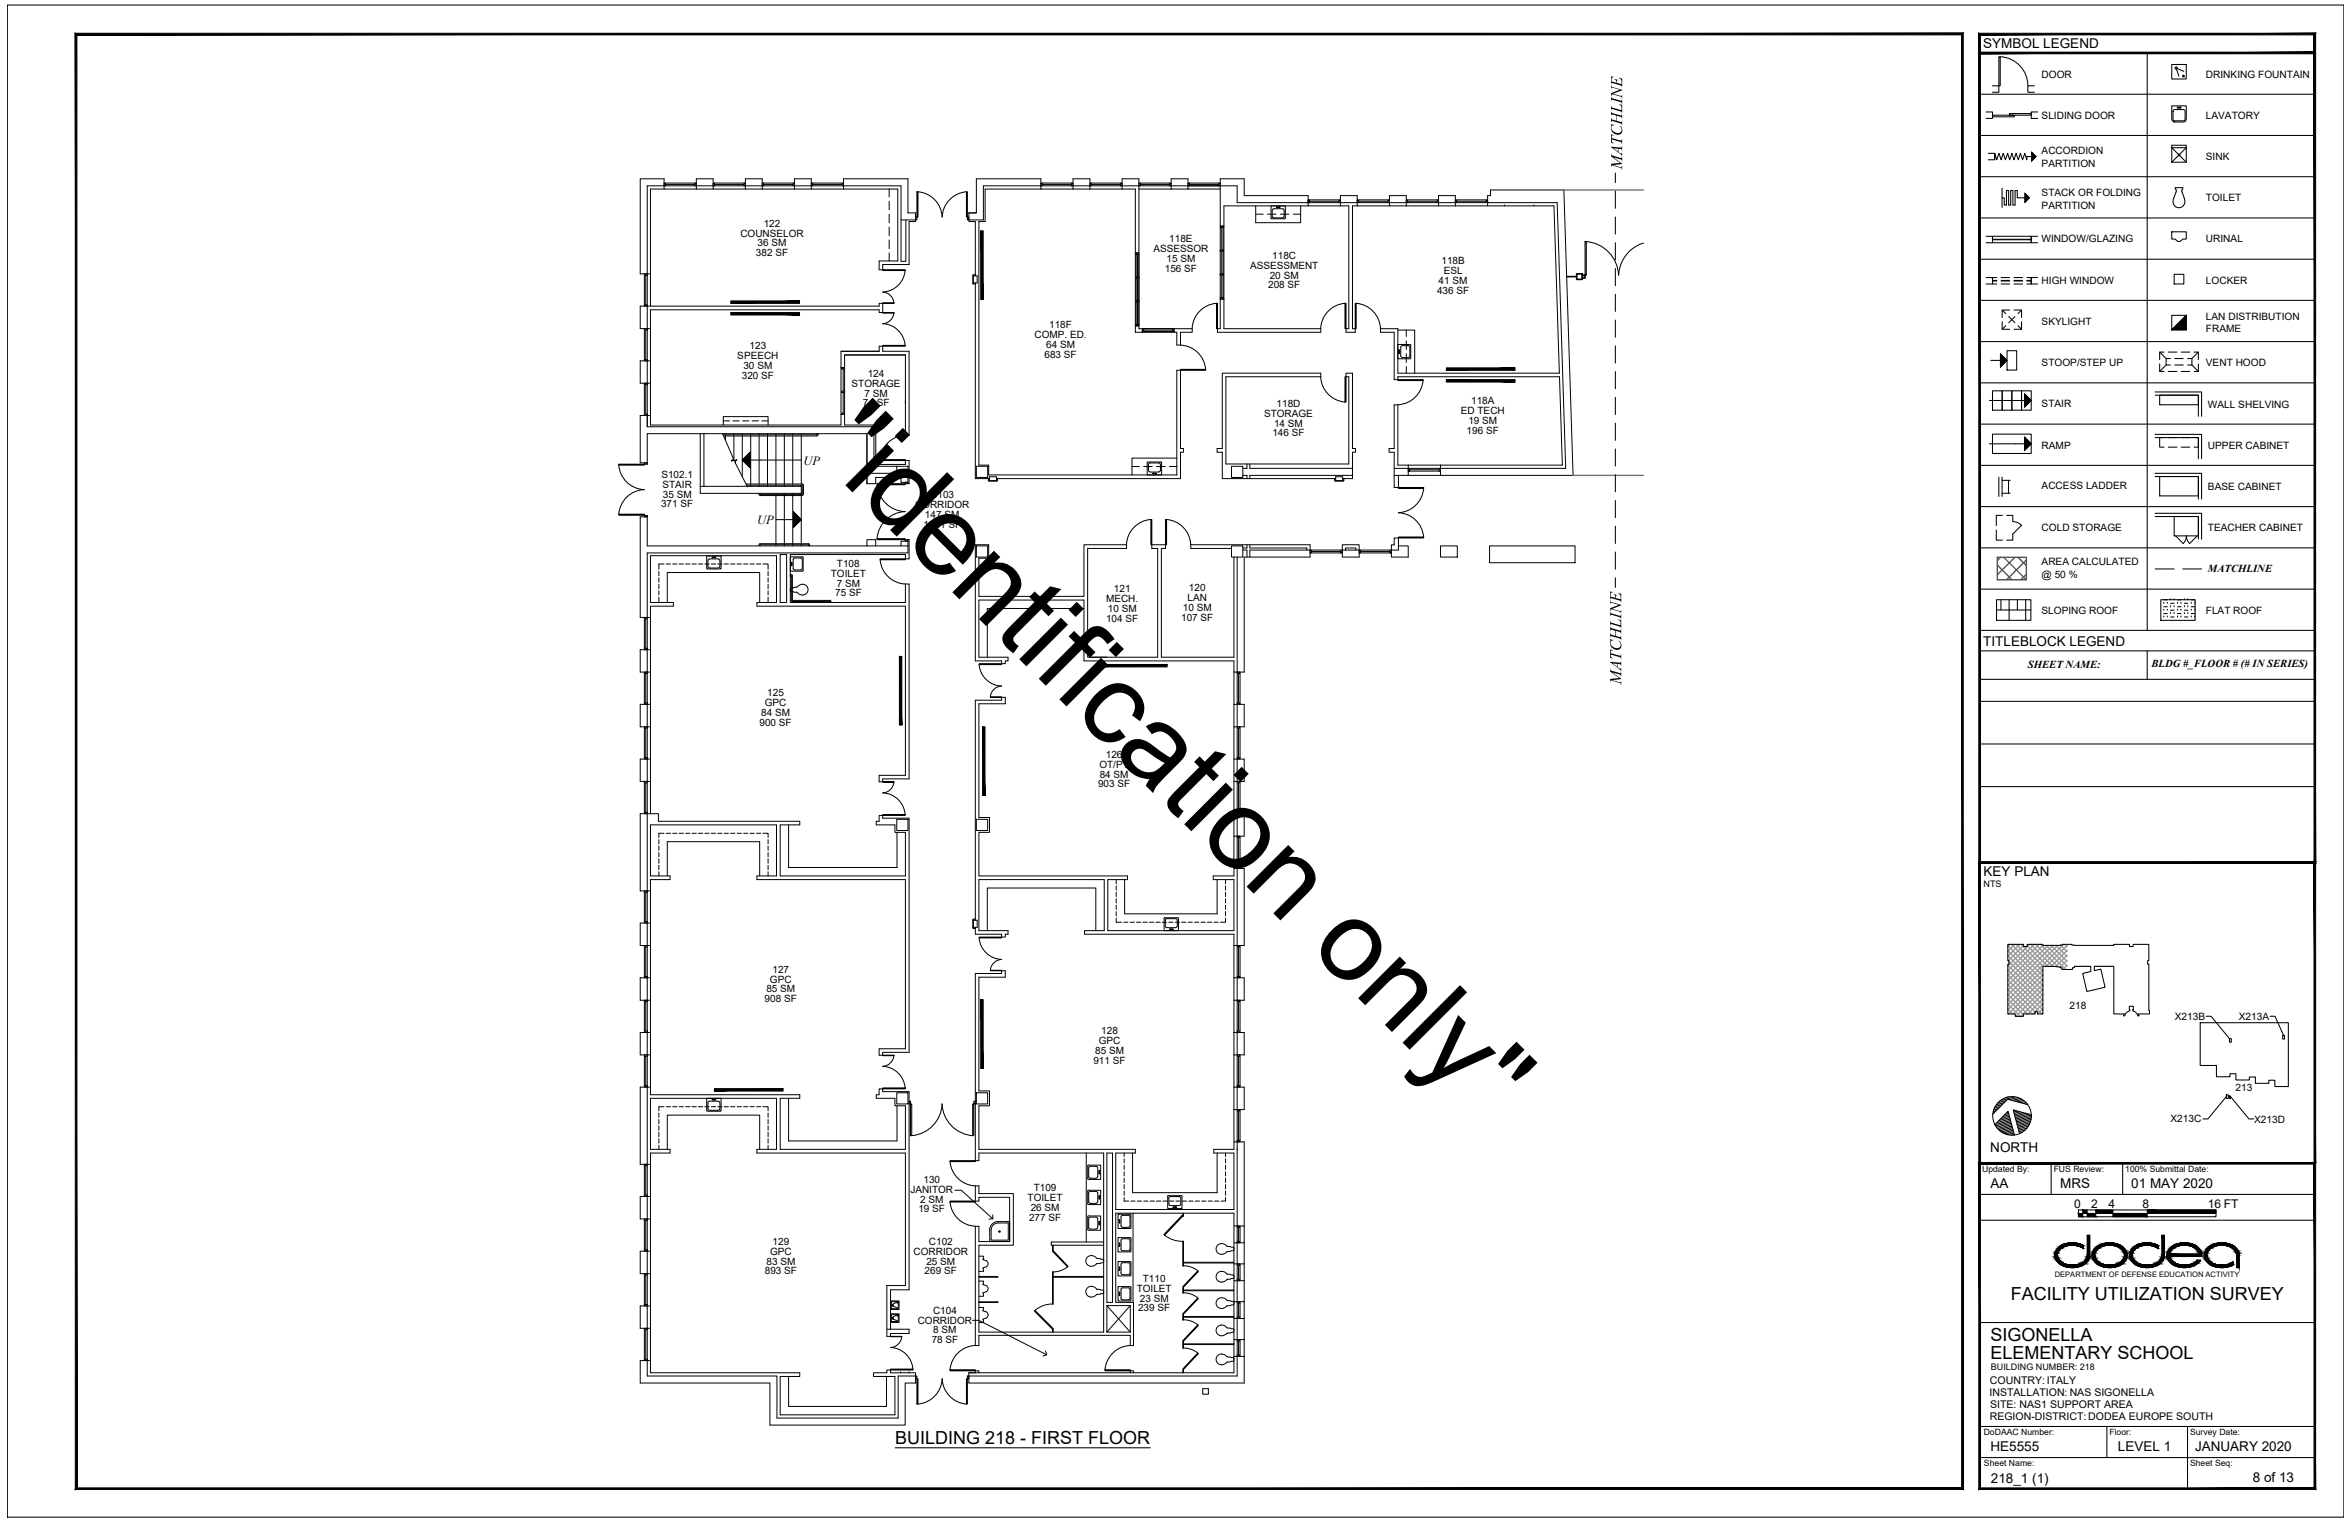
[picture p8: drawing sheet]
<svg xmlns="http://www.w3.org/2000/svg" width="432mm" height="279mm" viewBox="0 0 432 279" stroke-linecap="round" stroke-linejoin="round" font-family="sans-serif">
<defs><g id="words">
<text font-size="20.8" x="149.1" y="82.9" transform="rotate(45 149.1 82.9)">&quot;identification only&quot;</text>
<g font-size="3.4">
<text x="298.1" y="31" transform="rotate(-90 298.1 31)">MATCHLINE</text>
<text x="297.9" y="125.6" transform="rotate(-90 297.9 125.6)">MATCHLINE</text>
</g>
<g font-size="3.3">
<text x="369.5" y="238.9">FACILITY UTILIZATION SURVEY</text>
<text x="365.8" y="246.4">SIGONELLA</text>
<text x="365.8" y="249.6">ELEMENTARY SCHOOL</text>
<text x="164.5" y="265.3">BUILDING 218 - FIRST FLOOR</text>
</g>
<g font-size="2.5">
<text x="364.4" y="8.9">SYMBOL LEGEND</text>
<text x="364.4" y="118.7">TITLEBLOCK LEGEND</text>
<text x="364.5" y="161">KEY PLAN</text>
<text x="365.7" y="211.7">NORTH</text>
<text x="365.8" y="218.3">AA</text>
<text x="378.6" y="218.3">MRS</text>
<text x="391.6" y="218.3">01 MAY 2020</text>
<text x="365.8" y="266.6">HE5555</text>
<text x="389.2" y="266.6">LEVEL 1</text>
<text x="403.3" y="266.6">JANUARY 2020</text>
<text x="365.8" y="272.3">218_1 (1)</text>
<text x="413.9" y="272.3">8 of 13</text>
</g>
<g font-size="2.3">
<text x="147.6" y="85.4">UP</text>
<text x="139.1" y="96.2">UP</text>
</g>
<g font-size="2.2">
<text x="381.1" y="221.9">0</text>
<text x="384.3" y="221.9">2</text>
<text x="387.4" y="221.9">4</text>
<text x="393.7" y="221.9">8</text>
<text x="405.7" y="221.9">16 FT</text>
</g>
<g font-size="2">
<text x="405.7" y="105">MATCHLINE</text>
<text x="372.6" y="122.7">SHEET NAME:</text>
<text x="395.3" y="122.5">BLDG #_FLOOR # (# IN SERIES)</text>
</g>
<g font-size="1.9">
<text x="375.1" y="14.3">DOOR</text>
<text x="405.3" y="14.3">DRINKING FOUNTAIN</text>
<text x="375.1" y="21.8">SLIDING DOOR</text>
<text x="405.3" y="21.8">LAVATORY</text>
<text x="375.1" y="28.4">ACCORDION</text>
<text x="405.3" y="29.4">SINK</text>
<text x="375.1" y="30.6">PARTITION</text>
<text x="375.1" y="36.1">STACK OR FOLDING</text>
<text x="375.1" y="38.3">PARTITION</text>
<text x="405.3" y="37">TOILET</text>
<text x="375.1" y="44.5">WINDOW/GLAZING</text>
<text x="405.3" y="44.5">URINAL</text>
<text x="375.1" y="52.2">HIGH WINDOW</text>
<text x="405.3" y="52.1">LOCKER</text>
<text x="375.1" y="59.7">SKYLIGHT</text>
<text x="405.3" y="58.8">LAN DISTRIBUTION</text>
<text x="405.3" y="61">FRAME</text>
<text x="375.1" y="67.3">STOOP/STEP UP</text>
<text x="405.3" y="67.3">VENT HOOD</text>
<text x="375.1" y="74.8">STAIR</text>
<text x="405.7" y="74.9">WALL SHELVING</text>
<text x="375.1" y="82.5">RAMP</text>
<text x="405.7" y="82.5">UPPER CABINET</text>
<text x="375.1" y="89.9">ACCESS LADDER</text>
<text x="405.7" y="90">BASE CABINET</text>
<text x="375.1" y="97.6">COLD STORAGE</text>
<text x="405.7" y="97.5">TEACHER CABINET</text>
<text x="375.1" y="103.9">AREA CALCULATED</text>
<text x="375.1" y="106.1">@ 50 %</text>
<text x="375.1" y="112.7">SLOPING ROOF</text>
<text x="405.3" y="112.7">FLAT ROOF</text>
<text x="380.3" y="185.4">218</text>
<text x="399.6" y="187.4">X213B</text>
<text x="411.4" y="187.4">X213A</text>
<text x="410.8" y="200.3">213</text>
<text x="398.8" y="206.2">X213C</text>
<text x="414.2" y="206.2">X213D</text>
<text x="365.6" y="256.4">INSTALLATION: NAS SIGONELLA</text>
<text x="365.6" y="254.2">COUNTRY:ITALY</text>
<text x="365.6" y="260.9">REGION-DISTRICT:DODEA EUROPE SOUTH</text>
<text x="365.7" y="258.6">SITE: NAS1 SUPPORT AREA</text>
</g>
<g font-size="1.8">
<text x="140.3" y="41.6">122</text>
<text x="136.1" y="43.4">COUNSELOR</text>
<text x="138.9" y="47">382 SF</text>
<text x="139.2" y="45.3">36 SM</text>
<text x="211.9" y="46.3">ASSESSOR</text>
<text x="214.9" y="44.5">118E</text>
<text x="233.8" y="47.6">118C</text>
<text x="214" y="49.9">156 SF</text>
<text x="214.3" y="48.2">15 SM</text>
<text x="229.7" y="49.4">ASSESSMENT</text>
<text x="233" y="53">208 SF</text>
<text x="233.3" y="51.2">20 SM</text>
<text x="264" y="53.9">436 SF</text>
<text x="264.3" y="52.2">41 SM</text>
<text x="264.9" y="48.5">118B</text>
<text x="265.3" y="50.3">ESL</text>
<text x="135.5" y="66">SPEECH</text>
<text x="137.7" y="64.1">123</text>
<text x="190.1" y="62.2">COMP. ED.</text>
<text x="191.9" y="65.7">683 SF</text>
<text x="192.2" y="64">64 SM</text>
<text x="192.8" y="60.3">118F</text>
<text x="136.3" y="69.5">320 SF</text>
<text x="136.6" y="67.8">30 SM</text>
<text x="156.5" y="71.1">STORAGE</text>
<text x="159.4" y="69.3">124</text>
<text x="158.5" y="74.6">74 SF</text>
<text x="158.8" y="72.9">7 SM</text>
<text x="232.3" y="76.6">STORAGE</text>
<text x="234.6" y="74.8">118D</text>
<text x="268.4" y="76.1">ED TECH</text>
<text x="269.8" y="77.9">19 SM</text>
<text x="270.3" y="74.3">118A</text>
<text x="233.8" y="80.2">146 SF</text>
<text x="234.1" y="78.4">14 SM</text>
<text x="269.5" y="79.7">196 SF</text>
<text x="121.5" y="87.8">S102.1</text>
<text x="121.7" y="89.6">STAIR</text>
<text x="121.5" y="93.2">371 SF</text>
<text x="121.8" y="91.4">35 SM</text>
<text x="168.1" y="93.4">CORRIDOR</text>
<text x="170" y="95.2">147 SM</text>
<text x="170.9" y="91.5">C103</text>
<text x="169.7" y="96.9">1581 SF</text>
<text x="152.7" y="106">TOILET</text>
<text x="153.7" y="107.8">7 SM</text>
<text x="153.8" y="104.2">T108</text>
<text x="153.5" y="109.6">75 SF</text>
<text x="203.2" y="110.7">MECH.</text>
<text x="203.6" y="112.5">10 SM</text>
<text x="204.7" y="108.8">121</text>
<text x="217" y="114">107 SF</text>
<text x="217.3" y="112.2">10 SM</text>
<text x="218.2" y="110.4">LAN</text>
<text x="218.5" y="108.6">120</text>
<text x="203.2" y="114.2">104 SF</text>
<text x="139.9" y="131.6">84 SM</text>
<text x="140.5" y="129.7">GPC</text>
<text x="141" y="127.9">125</text>
<text x="139.5" y="133.3">900 SF</text>
<text x="202" y="141.1">OT/PT</text>
<text x="202.1" y="142.9">84 SM</text>
<text x="203.2" y="139.2">126</text>
<text x="201.8" y="144.6">903 SF</text>
<text x="141.9" y="178.7">127</text>
<text x="140.5" y="184.1">908 SF</text>
<text x="140.8" y="182.3">85 SM</text>
<text x="141.5" y="180.5">GPC</text>
<text x="201.9" y="191.8">GPC</text>
<text x="202.3" y="190">128</text>
<text x="200.9" y="195.4">911 SF</text>
<text x="201.2" y="193.6">85 SM</text>
<text x="167.3" y="219.2">JANITOR</text>
<text x="169.1" y="221">2 SM</text>
<text x="169.7" y="217.3">130</text>
<text x="188.8" y="220.7">TOILET</text>
<text x="189.9" y="218.9">T109</text>
<text x="168.8" y="222.7">19 SF</text>
<text x="189.1" y="224.3">277 SF</text>
<text x="189.4" y="222.5">26 SM</text>
<text x="140.8" y="232.3">83 SM</text>
<text x="141.5" y="230.5">GPC</text>
<text x="142" y="228.7">129</text>
<text x="167.9" y="230.5">CORRIDOR</text>
<text x="170.2" y="232.4">25 SM</text>
<text x="170.7" y="228.7">C102</text>
<text x="140.5" y="234.1">893 SF</text>
<text x="169.9" y="234.1">269 SF</text>
<text x="208.9" y="237.3">TOILET</text>
<text x="209.4" y="239.1">23 SM</text>
<text x="210" y="235.5">T110</text>
<text x="168.6" y="243.1">CORRIDOR</text>
<text x="171.4" y="241.3">C104</text>
<text x="171.5" y="245">8 SM</text>
<text x="209.1" y="240.8">239 SF</text>
<text x="171.2" y="246.7">78 SF</text>
</g>
<g font-size="1.7">
<text x="364.5" y="162.9">NTS</text>
<text x="365.8" y="251.7">BUILDING NUMBER: 218</text>
</g>
<g font-size="1.6">
<text x="364.2" y="215.3">Updated By:</text>
<text x="377.4" y="215.3">FUS Review:</text>
<text x="390.5" y="215.3">100% Submittal Date:</text>
<text x="364.5" y="263.6">DoDAAC Number:</text>
<text x="387.6" y="263.6">Floor:</text>
<text x="402.4" y="263.6">Survey Date:</text>
<text x="364.5" y="269.3">Sheet Name:</text>
<text x="402.4" y="269.3">Sheet Seq:</text>
</g>
<text font-size="1.4" x="377.6" y="234.6">DEPARTMENT OF DEFENSE EDUCATION ACTIVITY</text>
</g></defs>
<!-- layer: A-WALL-FULL-INTR -->
<g fill="none" stroke="#000" stroke-width=".18">
<path d="M118.9 34.1h3.1v.6h-2.5v15.6h-.6zM127.9 34.1h3.1v.6h-3.1zM136.7 34.1h3.4v.6h-3.1v-.6M146 34.1h3.1v.6h-3.1zM197.2 34.1h3.1v.6h-3.1zM206.2 34.1h3.1v12.4h-.7v-11.8h-2.4zM224.2 34.1v7.4M224.9 37.8v3.7M247.8 37.8v22.6h-.5v.6h1.7v-.6h-.5v-22.6M286.1 37.2l1.6 48.8h-23M118.9 56.2h42.6v-.5h.7v1.7h-.7v-.5h-42v3.5h-.6zM165.6 40.4h2.6v.3h-1.2v7.9h-4.8v.9h-.7v-1.6h3.5v-13.2h-10v-.6h10.6v13.9h.8v-7.6"/>
<path d="M179.2 50.7v-10h-1.2v-.3h2.7v-6.3h10.6v.6h-10.3v6h-1.1v44.7h1.8v1.8h34.5v-19.2h.7v14.4h.6v.7h-.6v4.8h-33.8M179.2 52v35.9h2.6M208.6 59.9h.7v.5h.6v.6h-1.3zM208.8 46.5h.5v.2h-.5zM224.2 54.9h.7v5.5h17.8v.6h-19v-.6h.5zM118.9 76.3h.6v1.8h35v-2h.7v2h5.7v7.2h5.5v-.7h.6v4.3h-.2M118.9 66.3h.6v4.1h-.6zM118.9 76.1v2.3h41.7v7.3h4.2M118.9 79.7h40.4v9.2h1.6v-1.2h3.9M128.7 79.7v10.9h18.5v-1.3h-17.9M129.3 79.7v9.6M154.5 64.5h7"/>
<path d="M154.5 64.5h7v-.9h.7v.9h4.8v15.5h-.6v-14.8h-11.2v2.3h-.7zM215.7 60.4h3.4v.6h-2.2v2.4h-.7v-2.4h-.5zM286.5 68.6h-29.6v-8.2h-3.2v.6h2.5v8.7h.7v-.5h29.6l.6 16.2h-22.4M128.7 89.3h.6M159.3 86.9h5.5M165.6 87.7v.9h1.2M166.3 99.1h.5v.3h-.5zM166.3 88.6h.5v.3h-.5zM166.8 99.1h.2v3.6h-.6v-.8h-21.2v8.8h21.2v-3.4h.6v35.8h-4.8v.5h-.7v-1.2h4.9v-31h-27.3v-.7h3.6v-8.6h-23.2v8.6h4.2v.7h-4.2v2h-.6v-11.8h47.9v-2.2h-1.2v.9M166.8 87.7v.9M228.4 87.3h.7v.6M229.1 85.2v.8h-.7"/>
<path d="M229.7 85.2v.8h18.8M245.4 87.9h-20.8v-4.8h-1v-.7h1v-13.8h18.1v.6h-17.5v16h22.6v-16h-.5v-.6h1.2v13.8h.6v.7h-.6v4.8h-1.8M248.5 87.3h-18.8v.6M256.2 86h2.6M256.2 98.8h.8v2.2h-1.3v-.9h.5zM258.8 85.4h-1.9v-11h-.7v8h-1v.7h1v6.4h.8v-2.2h-.8M118.9 119.4h.6v4.1h-.6zM118.9 100.3h40.4M143.4 101.9h1.1v8.8h-1.1zM159.3 100.3h7.5M160.9 100.3v-1.2h-1.6v1.2M226.3 100.7h-7.5v-.6h21.9v.9h-11v1.3"/>
<path d="M226.7 102.3v18.4h-13.3v-20h.8v-.6h-2.6v.6h1.1v20h-12.9v-20h7.2v-.6h-7.8v9.5h-19.3v-7.1h1.8v-2.4h-2.5v21.3h4.8v.5h.7v-.5h.5v-.7h-5.3v-10.5h19.3v11.2h27.5v2.1h.6v-21.2M228.4 101h.7v1.3M229.1 100.1v.6h-.7M229.7 100.1v.6h10.4v.3M246.6 100.1h3.1v.9h-3.1zM247.2 101v-.3h1.9v.3M118.9 129.4h.6v4.1h-.6zM118.9 139.4h.6v4.1h-.6zM200.3 120.7h3.1M226.7 129.4h.6v4.1h-.6zM226.7 139.4h.6v4.1h-.6zM118.9 149.5h2.1v1.4h26v.6h-3.6v9.4h23v-8h-2v-1.4h-3.4v-.6h.5v-1.1h.7v.5h4.8v43h-4.8v.5h-.7v-1.1h4.9v-31.1h-27.3v-.7h3.6v-9.4h-23.2v9.4h3.6v.7h-3.6v2.1h-.6z"/>
<path d="M226.7 149.5h.6v4.1h-.6zM118.9 169.6h.6v4.1h-.6zM118.9 179.6h.6v4.1h-.6zM179.2 169.1v-40.5h4.8v-.5h.7v1.2h-4.8v20.9h1.9v2.7h-1.9v8h27.3v.7h-3.6v9.4h23.1v-9.4h-3.8v-.7h3.8v-1.4h.6v14.2h-.6v-2.1h-27.4v-.6h3.6v-9.4h-23v9.4h5.3v.6h-.5v.5h-.7v-.5h-4.8v-1.3M226.7 179.6h.6v4.1h-.6zM118.9 189.7h.6v4.1h-.6zM226.7 189.7h.6v4.1h-.6zM226.7 199.7h.6v4.1h-.6zM118.9 219.8h.6v4.1h-.6zM167 202.3h.3v.5h-.3zM178.9 202.3h.3v.5h-.3zM203.4 211.8h1v27.4h-1z"/>
<path d="M227.3 211.2h.1M118.9 229.8h.6v4.2h-.6zM118.9 239.9h.6v4.1h-.6zM202.8 228.1h-9.6v.6h9.6M203.4 239.8h4.3M203.4 239.8v4.9M203.4 239.8l4.3 4.9M207.7 239.8v4.9M207.7 239.8l-4.3 4.9M226.7 225.2h.6v-15.4h-.6v1.3h-3.7v.7h3.7v10.4h-21.7v-10.4h3.6v-.7h-28.7v-8h1.9v-2.7h-1.9v-20.9h4.8v-1.2h-.7v.5h-4.8v34.4h.7v-1.4h22.9v32.9h-22.9v-16h6.3v-9.4h-6.3v-1.5h-.7v2.8h.7v-.7h5.6v8.2h-5.6v-2.8h-.7v21.9h.7v-1.9h27.8v1.9h.6v-8h-3.3v-16.3h21.7v16.2h.6v-3.8h-.6M226.7 228.3h.6v3.9h-.6M118.9 249.9h.6v2.3h27.5v.6h-3.6v7.1h21v-7.1h-3.9v-.6h2.5v-.5h.6v.5h4.6v.6h-3.2v7.7h-22.2v-7.7h-23.9z"/>
<path d="M163 244.2h4v.8h-3.4v.5h-.6v-9.4h3.4v-24.3h-27.3v-.7h3.6v-9.3h-23.2v9.3h3.6v.7h-3.6v2.1h-.6v-14.2h.6v1.4h27.5v.7h-3.6v9.3h23v-8h-2v-1.3h-3.4v-.7h.5v-1.1h.7v.5h4.8v36.4h-3.4v7.3M165.5 252.2h.1M167 252.2h.1M178 252.2h48.7v-3h.6v3.6h-49.5M179.2 252.2v-.4h.7v.4M203.4 244.7h4.3M207.7 252.2v-.4h.6v.4M226.7 242.2h.6v3.9h-.6M226.7 242v4.9"/>
</g>
<!-- layer: A-WALL-FULL-EXTR -->
<g fill="none" stroke="#000" stroke-width=".18">
<path d="M122 34.1v-1.3h-4.4v17.5h1.3M127.9 34.1v-1.3h3.1v1.3M137 34.1v-1.3h3.1v1.3M146 34.1v-1.3h3.1v1.3M155 34.1v-1.3h11.8v6.3h1.4v1.3M168.2 39.9h.3v.5h-.3zM177.8 39.9h.2v.5h-.2zM178 39.1h1.4M178 39.1v1.3M191.3 34.1v-1.3h-11.9v6.3h-1.4M197.2 34.1v-1.3h3.1v1.3M209.3 34.1v-1.3h-3.1v1.3"/>
<path d="M218.3 34.1v-1.3h-3.1v1.3h12.1v3.1h13.1M224.2 34.1v-1.3h4.4v3.1h11.8v1.9M246.3 35.9h3.1v1.3h-3.1zM255.3 35.9h3.1v1.3h-3.1zM264.3 35.9h3.1v1.3h-3.1zM273.3 37.8h12.2l1 30.8M281.8 37.8h.1M286.1 37.2h-12.8v-1.3h.6v-1h13.5l1.6 52.4h-24.3M118.9 56.2h-1.3v4.2h1.3M118.9 76.3h-1.3v8.7h1.3v-5.3M118.9 66.3h-1.3v4.1h1.3M118.4 85h.5v.3h-.5z"/>
<path d="M118.4 94.7h.5v.2h-.5zM257 87.3h1.8M118.9 100.3v-5.4h-1.3v18.5h1.3M118.9 119.4h-1.3v4.1h1.3M240.7 101v1.3h-12.1v21.2h-1.3M246.6 101v1.3h3.1v-1.3M257 100.3h1.8v2h-3.1v-1.3M118.9 129.4h-1.3v4.1h1.3M118.9 139.4h-1.3v4.1h1.3M227.3 129.4h1.3v4.1h-1.3M227.3 139.4h1.3v4.1h-1.3M118.9 149.5h-1.3v14.2h1.3"/>
<path d="M227.3 149.5h1.3v4.1h-1.3M227.3 159.5h1.3v14.2h-1.3M118.9 179.6h-1.3v4.1h1.3M118.9 169.6h-1.3v4.1h1.3M227.3 179.6h1.3v4.1h-1.3M118.9 199.7h-1.3v14.2h1.3M118.9 189.7h-1.3v4.1h1.3M227.3 189.7h1.3v4.1h-1.3M227.3 199.7h1.3v4.1h-1.3M118.9 219.8h-1.3v4.1h1.3M227.3 209.8h1.3v44.3h-50.6v-1.9h1.2M118.9 229.8h-1.3v4.2h1.3"/>
<path d="M118.9 239.9h-1.3v4.1h1.3M227.3 225.2h1.3M227.3 232.2h1.3M227.3 239.1h1.3M227.3 228.3h1.3M227.3 235.3h1.3M118.9 249.9h-1.3v4.2h23.9v7.7h24.8v-7.7h1.9v-1.3M168.2 252.8h.3v.5h-.3zM177.8 252.8h.2v.5h-.2zM227.3 246.1h1.3M227.3 242.2h1.3M227.3 249.2h1.3"/>
</g>
<!-- layer: A-GLAZ-PRHT -->
<g fill="none" stroke="#000" stroke-width=".18">
<path d="M122 34.7h5.9M122 33.6h.3v.5h-.3zM122.3 33.6h5.4M122.3 33.9h5.4M122.3 34.1h5.4M127.7 33.6h.2v.5h-.2zM131 34.7h6M131 33.6h.3v.5h-.3zM131.3 33.6h5.4M131.3 33.9h5.4M131.3 34.1h5.4M136.7 33.6h.3v.5h-.3z"/>
<path d="M140.1 34.7h5.9M140.1 33.6h.2v.5h-.2zM140.3 33.6h5.4M140.3 33.9h5.4M140.3 34.1h5.4M145.7 33.6h.3v.5h-.3zM149.1 34.7h5.9M149.1 33.6h.2v.5h-.2zM149.3 33.6h5.4M149.3 33.9h5.4M149.3 34.1h5.4M154.7 33.6h.3v.5h-.3z"/>
<path d="M191.3 34.7h5.9M191.3 33.6h.2v.5h-.2zM191.5 33.6h5.4M191.5 33.9h5.4M191.5 34.1h5.4M196.9 33.6h.3v.5h-.3zM200.3 34.7h5.9M200.3 33.6h.2v.5h-.2zM200.5 33.6h5.4M200.5 33.9h5.4M200.5 34.1h5.4M205.9 33.6h.3v.5h-.3z"/>
<path d="M209.3 34.7h14.9M209.3 33.6h.2v.5h-.2zM209.5 33.6h5.4M209.5 33.9h5.4M209.5 34.1h5.4M214.9 33.6h.3v.5h-.3zM215.2 34.1v.6M218.3 33.6h.3v.5h-.3zM218.3 34.1v.6M218.6 33.6h5.4M218.6 33.9h5.4M218.6 34.1h5.4"/>
<path d="M224 33.6h.2v.5h-.2zM224.9 37.8h22.9M240 37.2h6M240.4 36.7h.2v.5h-.2zM240.6 36.7h5.4M240.6 37h5.4M246 36.7h.3v.5h-.3zM246.3 37.2v.6M248.5 37.8h18.9M249.4 37.2v.6M249.4 36.7h.2v.5h-.2zM249.6 36.7h5.5"/>
<path d="M249.6 37h5.5M249.6 37.2h5.5M255.1 36.7h.2v.5h-.2zM255.3 37.2v.6M258.4 37.2v.6M258.4 36.7h.2v.5h-.2zM258.6 36.7h5.5M258.6 37h5.5M258.6 37.2h5.5M264.1 36.7h.2v.5h-.2zM264.3 37.2v.6M267.4 37.2v.6"/>
<path d="M267.4 36.7h.3v.5h-.3zM267.7 36.7h5.4M267.7 37h5.4M267.7 37.2h5.4M273.1 36.7h.2v.5h-.2zM273.3 37.2v.6h-5.9M276.4 37.8h.1M118.4 50.6v5.4M118.4 56h.5v.2h-.5zM118.4 50.3h.5v.3h-.5zM118.7 50.6v5.4M118.9 50.6v5.4"/>
<path d="M119.5 50.3v5.9M208.6 46.5v13.4M208.8 59.6h.5v.3h-.5zM208.8 50.8h.5v.3h-.5zM208.8 55.2h.5v.3h-.5zM208.8 46.7v13.2M209 46.7v4.1M209 51.1v4.1M209 55.5v4.1M209.3 46.6v13.3M224.2 41.5h.7v13.4M224.2 41.8v13"/>
<path d="M224.2 41.5h.5v.3h-.5zM224.2 54.7h.5v.2h-.5zM224.2 50.3h.5v.3h-.5zM224.2 45.9h.5v.3h-.5zM224.5 41.8v4.1M224.5 46.2v4.1M224.5 50.6v4.1M224.7 41.8v13M118.4 60.6v5.4M118.4 70.7v5.4M118.4 76.1h.5v.2h-.5zM118.4 70.4h.5v.3h-.5z"/>
<path d="M118.4 66h.5v.3h-.5zM118.4 60.4h.5v.2h-.5zM118.7 60.6v5.4M118.7 70.7v5.4M118.9 60.6v5.4M118.9 70.7v5.4M119.5 60.4v5.9M119.5 70.4v5.9M154.5 67.5v8.6M154.7 67.5h.5v.3h-.5zM154.7 71.8h.5v.3h-.5zM154.7 75.9h.5v.2h-.5z"/>
<path d="M154.9 67.8v4M154.9 72.1v3.8M155.2 67.7v8.4M209.9 60.4h.3v.5h-.3zM209.9 60.9h5.6h-5.3M209.9 60.4h5.6M209.9 61h5.8M210.2 60.6h5.3M215.5 60.4h.2v.5h-.2zM258.8 86.5h5.9v.8h-5.9zM258.8 86.5v-1.1h5.9v1.1M258.8 86h.2v.5h-.2z"/>
<path d="M259 86h5.4M259 86.3h5.4M264.4 86h.3v.5h-.3zM118.4 113.7v5.4M118.4 113.4h.5v.3h-.5zM118.4 119.1h.5v.3h-.5zM118.7 113.7v5.4M118.9 113.7v5.4M119.5 113.4v6M240.7 101h.3v.6h-.3zM241 101h5.4M241 101.6h5.4"/>
<path d="M241 101.3h5.4M246.4 101h.2v.6h-.2zM249.7 101h.3v.6h-.3zM250 101h5.4M250 101.6h5.4M250 101.3h5.4M255.4 101h.3v.6h-.3zM118.4 123.7v5.4M118.4 133.8v5.4M118.4 123.5h.5v.2h-.5zM118.4 129.1h.5v.3h-.5zM118.4 133.5h.5v.3h-.5z"/>
<path d="M118.4 139.2h.5v.2h-.5zM118.7 123.7v5.4M118.7 133.8v5.4M118.9 123.7v5.4M118.9 133.8v5.4M119.5 123.5v5.9M119.5 133.5v5.9M226.7 123.5v5.9M226.7 133.5v5.9M227.3 133.5h.6v.3h-.6zM227.3 139.2h.6v.2h-.6zM227.3 123.5h.6v.2h-.6z"/>
<path d="M227.3 129.1h.6v.3h-.6zM227.3 123.7v5.4M227.3 133.8v5.4M227.6 123.7v5.4M227.6 133.8v5.4M227.9 123.7v5.4M227.9 133.8v5.4M118.4 143.8v5.4M118.4 143.5h.5v.3h-.5zM118.4 149.2h.5v.3h-.5zM118.7 143.8v5.4M118.9 143.8v5.4"/>
<path d="M119.5 143.5v6M226.7 143.5v6M226.7 153.6v5.9M227.3 143.5h.6v.3h-.6zM227.3 149.2h.6v.3h-.6zM227.3 153.6h.6v.3h-.6zM227.3 159.3h.6v.2h-.6zM227.3 143.8v5.4M227.3 153.9v5.4M227.6 143.8v5.4M227.6 153.9v5.4M227.9 143.8v5.4"/>
<path d="M227.9 153.9v5.4M118.4 163.9v5.4M118.4 173.9v5.5M118.4 173.7h.5v.2h-.5zM118.4 179.4h.5v.2h-.5zM118.4 163.7h.5v.2h-.5zM118.4 169.3h.5v.3h-.5zM118.7 163.9v5.4M118.7 173.9v5.5M118.9 163.9v5.4M118.9 173.9v5.5M119.5 163.7v5.9"/>
<path d="M119.5 173.7v5.9M226.7 173.7v5.9M227.3 173.7h.6v.2h-.6zM227.3 179.4h.6v.2h-.6zM227.3 173.9v5.5M227.6 173.9v5.5M227.9 173.9v5.5M118.4 184v5.4M118.4 194v5.4M118.4 183.7h.5v.3h-.5zM118.4 189.4h.5v.3h-.5zM118.4 193.8h.5v.2h-.5z"/>
<path d="M118.4 199.4h.5v.3h-.5zM118.7 184v5.4M118.7 194v5.4M118.9 184v5.4M118.9 194v5.4M119.5 183.7v6M119.5 193.8v5.9M226.7 183.7v6M226.7 193.8v5.9M227.3 183.7h.6v.3h-.6zM227.3 189.4h.6v.3h-.6zM227.3 193.8h.6v.2h-.6z"/>
<path d="M227.3 199.4h.6v.3h-.6zM227.3 184v5.4M227.3 194v5.4M227.6 184v5.4M227.6 194v5.4M227.9 184v5.4M227.9 194v5.4M118.4 214.1v5.4M118.4 213.9h.5v.2h-.5zM118.4 219.5h.5v.3h-.5zM118.7 214.1v5.4M118.9 214.1v5.4"/>
<path d="M119.5 213.9v5.9M226.7 203.8v6M227.3 203.8h.6v.3h-.6zM227.3 209.5h.6v.3h-.6zM227.3 204.1v5.4M227.6 204.1v5.4M227.9 204.1v5.4M118.4 224.2v5.4M118.4 234.2v5.4M118.4 223.9h.5v.3h-.5zM118.4 229.6h.5v.2h-.5zM118.4 234h.5v.2h-.5z"/>
<path d="M118.4 239.6h.5v.3h-.5zM118.7 224.2v5.4M118.7 234.2v5.4M118.9 224.2v5.4M118.9 234.2v5.4M119.5 223.9v5.9M119.5 234v5.9M226.7 239.1v2.9M227.3 225.2h.6v.3h-.6zM227.3 228h.6v.3h-.6zM227.3 232.2h.6v.2h-.6zM227.3 235h.6v.3h-.6z"/>
<path d="M227.3 239.1h.6v.3h-.6zM227.3 225.5v2.5M227.3 232.4v2.6M227.3 239.4v2.5M227.6 225.5v2.5M227.6 232.4v2.6M227.6 239.4v2.5M227.9 225.5v2.5M227.9 232.4v2.6M227.9 239.4v2.5M118.4 244.3v5.4M118.4 244h.5v.3h-.5z"/>
<path d="M118.4 249.7h.5v.2h-.5zM118.7 244.3v5.4M118.9 244.3v5.4M119.5 244v5.9M226.7 246.9v2.3M227.3 241.9h.6v.3h-.6zM227.3 246.1h.6v.2h-.6zM227.3 248.9h.6v.3h-.6zM227.3 246.3v2.6M227.6 246.3v2.6M227.9 246.3v2.6"/>
</g>
<!-- layer: A-FLOR-CSWK -->
<g fill="none" stroke="#000" stroke-width=".18">
<path d="M163.4 34.7v1.5M163.4 37v1.6M163.4 39.4v1.5M230.7 37.8v3.1h8.3v-3.1M230.7 39.3h1.4M232.9 39.3h1.6M235.3 39.3h1.5M237.6 39.3h1.4M163.4 41.7v1.6M163.4 44.1v1.6M163.4 46.5v1.4M132.9 78.1v-1.6h8.2v1.6"/>
<path d="M132.9 77.3h1.2M134.7 77.3h1.1M136.4 77.3h1.2M138.2 77.3h1.2M140 77.3h1.1M256.9 60.6h3v8M258.4 60.6v1.2M258.4 62.6v1.6M258.4 65v1.6M258.4 67.3v1.3M208 85.7h1.4M210.1 85.7h1.6"/>
<path d="M212.5 85.7h1.6M214.9 85.7h1.3M216.2 84.2h-8.2v3M121.1 105v.8M121.1 106.1v.8M121.1 107.3v.8M121.1 108.5v.8M121.1 109.7v1M122 103.6h-.9v1M122.4 103.6h.8M122.6 110.7v-5.5h17v5.5M123.6 103.6h.8"/>
<path d="M124.8 103.6h.8M126 103.6h.8M127.1 103.6h.8M128.3 103.6h.8M129.5 103.6h.8M130.7 103.6h.8M131.9 103.6h.8M133.1 103.6h.8M134.3 103.6h.7M135.4 103.6h.8M136.6 103.6h.8M137.8 103.6h.8"/>
<path d="M139 103.6h.8M140.2 103.6h.9v1M141.1 105v.8M141.1 106.1v.8M141.1 107.3v.8M141.1 108.5v.8M141.1 109.7v1M199.2 111.8h-17.8v8.9M121.1 154.2v.8M121.1 155.4v.8M121.1 156.6v.8M121.1 157.8v.8"/>
<path d="M121.1 159v.8M122 153.1h-.9v.7M122.4 153.1h.8M123.6 153.1h.8M124.8 153.1h.8M126 153.1h.8M127.1 153.1h.8M128.3 153.1h.8M129.5 153.1h.8M130.7 153.1h.8M131.9 153.1h.8M133.1 153.1h.8"/>
<path d="M134.3 153.1h.7M135.4 153.1h.8M136.6 153.1h.8M137.8 153.1h.8M139 153.1h.8M140.2 153.1h.9v.7M141.1 154.2v.8M141.1 155.4v.8M141.1 156.6v.8M141.1 157.8v.8M141.1 159v.8M144.9 151.5v7.9h19.9v-6.5"/>
<path d="M121.1 160.1v.8M139.6 160.9v-6.3h-17v6.3M141.1 160.1v.8M201.4 171v-7.9h-20v7.9M205.1 168.6v.8h1M205.1 161.6v.7M205.1 162.7v.8M205.1 163.9v.8M205.1 165.1v.8M205.1 166.3v.8M205.1 167.5v.7M206.5 169.4h.8"/>
<path d="M206.6 161.6v6.3h17v-6.3M207.7 169.4h.7M208.8 169.4h.8M210 169.4h.8M211.2 169.4h.8M212.4 169.4h.8M213.6 169.4h.7M214.7 169.4h.8M215.9 169.4h.8M217.1 169.4h.8M218.3 169.4h.8M219.5 169.4h.8"/>
<path d="M220.7 169.4h.8M221.9 169.4h.7M223 169.4h.8M225.2 168.6v.8h-1M225.2 161.6v.7M225.2 162.7v.8M225.2 163.9v.8M225.2 165.1v.8M225.2 166.3v.8M225.2 167.5v.7M121.1 204.5v.7M121.1 205.6v.8"/>
<path d="M121.1 206.8v.8M121.1 208v.8M121.1 209.2v.8M121.1 210.4v.7M122 203.3h-.9v.8M122.4 203.3h.8M122.6 211.1v-6.3h17v6.3M123.6 203.3h.8M124.8 203.3h.8M126 203.3h.8M127.1 203.3h.8M128.3 203.3h.8"/>
<path d="M129.5 203.3h.8M130.7 203.3h.8M131.9 203.3h.8M133.1 203.3h.8M134.3 203.3h.7M135.4 203.3h.8M136.6 203.3h.8M137.8 203.3h.8M139 203.3h.8M140.2 203.3h.9v.8M141.1 204.5v.7M141.1 205.6v.8"/>
<path d="M141.1 206.8v.8M141.1 208v.8M141.1 209.2v.8M141.1 210.4v.7M144.9 201.8v7.8h19.9v-6.5M199.6 211.8v16.3M206.6 220v.6h.8M206.6 211.8v.7M206.6 212.9v.7M206.6 214.1v.7M206.6 215.2v.8M206.6 216.4v.8"/>
<path d="M206.6 217.6v.8M206.6 218.8v.8M208.1 211.8v7.3h15.5v-7.3M225.2 220v.6h-.8M225.2 211.8v.7M225.2 212.9v.7M225.2 214.1v.7M225.2 215.2v.8M225.2 216.4v.8M225.2 217.6v.8M225.2 218.8v.8M207.8 220.6h.8"/>
<path d="M208.2 222.9v16.3M209 220.6h.8M210.2 220.6h.7M211.3 220.6h.8M212.5 220.6h.8M213.7 220.6h.8M214.9 220.6h.8M216.1 220.6h.7M217.2 220.6h.8M218.4 220.6h.8M219.6 220.6h.8M220.8 220.6h.8"/>
<path d="M222 220.6h.8M223.2 220.6h.8M144.9 252.8v5.6h18v-5.6"/>
</g>
<!-- layer: A-FLOR-TPTN -->
<g fill="none" stroke="#000" stroke-width=".18">
<path d="M179.9 234.5h3.4v.1h-3.4M179.9 239.1h3.4v.2h-3.4M193.4 239.5l-1.7 .3-1.5 .9M193.4 229.8l.1-.1 2.8 2.9-.2 .1zM193.4 228.7v1h.1v-1M196.1 232.7l-1.3 .7-1.4 .2M202.8 234.5h-9.3v-.8h-.1v5.8M202.8 234.6h-9.3v4.9h-.1M214 226.9a5 5 0 0 0 3.3 1.1M217.2 223.3l.1 .1-3.3 3.5-.1-.1zM217.3 228h.2v3.9h9.2M217.3 222.9v.5h.2v-.5"/>
<path d="M217.3 228v4.5M217.3 237.5l1.5 .2 1.3 .7M217.3 232.5l1.5 .2 1.3 .7M220.1 238.4l.1 .1-2.7 2.9-.1-.1zM220.1 233.5l.1 .1-2.7 2.8-.1-.1zM226.7 237h-9.2v-.6h-.2v1.1h.2v-.4h9.2M226.7 232h-9.2v.5h-.2M190.1 240.8l.1-.1 3.3 3.3-.1 .2zM193.4 244.7v-.5h.1v.5M217.3 252.2v-.6h.2v.6M217.3 247.6l1.5 .2 1.3 .7M217.3 242.4l1.5 .3 1.3 .7"/>
<path d="M220.1 248.6l.1 .1-2.7 2.9-.1-.1zM220.1 243.4l.1 .1-2.7 2.9-.1-.1zM226.7 246.9h-9.2v-.5h-.2v1.2h.2v-.6h9.2M226.7 241.8h-9.2v-.4h-.2v1.1M226.7 242h-9.2v.5h-.2"/>
</g>
<!-- layer: A-FLOR-FIXT -->
<g fill="none" stroke="#000" stroke-width=".18">
<path d="M234.1 38.3l-.3 .3v1.1l.3 .3M234.1 38.3h1.5l.3 .3M234.5 38h.7v.2h-.7zM235.9 39.7l-.3 .3h-1.5M236 38.6v1.1M233.7 40.2l-.2-.1v-2.3h2.7v2.3l-.2 .1M233.7 40.2h2.3M257 64.3h.2v.6h-.2zM257.5 63.5h1.3l.2 .1 .1 1.8-.2 .2-1.2 .1-.3-.2v-1.7zM259.1 63.3l.1 .1v2.5h-2.3v-2.6h2.2M211 85.3v1.1l.3 .3M211.3 86.7h1.6"/>
<path d="M211.8 86.9h.6v.2h-.6zM213.2 85.3l-.3-.3h-1.6l-.3 .3M213.2 86.4l-.3 .3M213.2 85.3v1.1M213.3 84.9h-2.5v2.3h2.6v-2.2l-.1-.1M129.9 102.1h2.6l-.1 2.4h-2.5zM130.1 104l.3 .3M130.1 103v1M130.4 104.3h1.6M130.8 102.3h.7v.2h-.7zM132.3 103l-.3-.3h-1.6l-.3 .3M132.3 104l-.3 .3"/>
<path d="M132.3 103v1M145.4 103.3h.2v.6h-.2zM145.7 102.8l.3-.3h1.1l.3 .3v1.6l-.1 .2-1.3 .1-.3-.3M145.7 102.8v1.6M146.4 108.8l.1 .1M146.4 107.9h-.5l-.7 .2v.4l.1 .2 1.1 .1M147.5 102.3l.1 .1M147.5 102.3h-2.3v2.6h2.3l.1-2.5M147.5 107.3a1.02 1.02 0 0 1 .8 1.6 1.02 1.02 0 0 1-1.8-.1M147.5 107.3l-.6 .1-.5 .5M213.9 168.7l2.6-.1v2.4h-2.6v-2.3M214.1 169v1.1"/>
<path d="M214.4 168.7l-.3 .3M214.4 168.8h1.6M214.9 170.6h.7v.2h-.7zM216 168.7l.3 .3M216.3 170.1l-.3 .3h-1.6l-.3-.3M216.3 169v1.1M130 204.1l-.1-.1v-2.2h2.6v2.2l-.2 .1M130 204.1h2.3M130.1 202.6v1.1M130.8 201.9h.7v.2h-.7zM132.3 202.6l-.3-.3h-1.6l-.3 .3M132.3 203.7l-.3 .3h-1.6l-.3-.3"/>
<path d="M132.3 202.6v1.1M199.9 216.5l.1 .2h2.2v-2.7h-2.3v2.5M200 218.6l-.1 .2M200 218.6h2.2v2.7l-2.3-.1v-2.4M200.3 216.4h1.1M201.4 218.9l.3 .3v1.5l-.3 .3M201.4 214.2l.3 .3v1.6l-.3 .3M201.4 218.9h-1.1l-.3 .3 .1 1.7 .2 .1 1.1 .1M201.4 214.2h-1.1l-.2 .2-.1 1.7 .3 .3M201.9 219.6h.2v.7h-.2zM201.9 215h.2v.7h-.2zM214.6 219.7v2.3h2.6v-2.3"/>
<path d="M214.7 219.6l-.2 .1M214.7 219.6h2.3l.2 .1M214.8 219.9l.3-.1h1.7l.2 .3-.1 1.2-.2 .2-1.8-.1-.1-.2zM163.6 239h1.6v1.6h-1.6zM163.6 239h.1M163.8 239.1h1.3v1.3h-1.3zM164 239.9l.9 .3M164.7 239.2l-.7 .4M164.8 239.2h.2v.2h-.2zM179.9 230.8h.8l-.1 .6 .6 .2M179.9 235.3h.8l-.1 .7 .6 .1M181.2 231.6a.62 .62 0 0 1 .4 .5 .62 .62 0 0 1-.4 .6"/>
<path d="M181.2 236.1a.62 .62 0 0 1 .4 .6 .62 .62 0 0 1-.4 .6M181.2 232.7l-.6 .2 .1 .6h-.8M181.2 237.3l-.6 .2 .1 .6h-.8M181.8 226a1.55 1.55 0 0 1 1.6-1.6h2.1v3.7h-3.6v-2.1M182.6 224.9l.8-.2h1.9v3.1h-3.2l.1-2.3zM200 223.3l-.1 .2v2.4l2.3 .1v-2.6h-2.2M200.5 230.6a1.02 1.02 0 0 0-.8 1.6 1.02 1.02 0 0 0 1.8 0l1.2-.2 .1-.1v-.4l-1.3-.4a1.13 1.13 0 0 0-1-.5M200.5 236.3a1.02 1.02 0 0 0-.8 1.6 1.02 1.02 0 0 0 1.8-.1l1.2-.2 .1-.5-1.3-.3a1.13 1.13 0 0 0-1-.5M201.4 223.6l.3 .3v1.5l-.3 .4M201.4 223.6h-1.1l-.3 .3 .1 1.7 .2 .2h1.1M201.9 224.4h.2v.6h-.2zM205.6 232.7h.2v.7h-.2z"/>
<path d="M205.6 237.3h.2v.7h-.2zM205.6 228.3h.2v.7h-.2zM205.6 224h.2v.7h-.2zM206 227.9l.3-.3h1.1l.2 .3M206 233.8l.3 .3M206 227.9v1.5l.3 .3M206.1 223.3h1.3l.2 .1v1.7l-.1 .3h-1.2l-.3-.1v-1.7zM206.3 234.2h1.1M206.3 238.8h1.1M206.3 229.8h1.1M207.4 238.8l.2-.3v-1.6l-.2-.3h-1.1l-.3 .1v1.8l.3 .3M207.6 233.8v-1.7l-.2-.1h-1.1l-.3 .3v1.5"/>
<path d="M207.6 227.9v1.5l-.2 .3M207.6 233.8l-.2 .3M207.7 223l.1 .2M207.7 223h-2.3v2.7h2.3l.1-.2M207.8 231.9l-.1-.2h-2.3v2.7h2.3l.1-.2M207.8 236.5l-.1-.2h-2.3v2.7h2.3l.1-.2M207.8 227.5l-.1-.2h-2.3v2.7h2.3l.1-.2M207.8 223.2v2.3M207.8 227.5v2.3M207.8 231.9v2.3M207.8 236.5v2.4M215.6 221.7h.6v.1h-.6z"/>
<path d="M225.6 234.1a1.17 1.17 0 0 0-1.3-.5 1.17 1.17 0 0 0-.9 .9 1.16 1.16 0 0 0 .9 1 1.16 1.16 0 0 0 1.3-.5h.5l.6-.3v-.4l-.1-.1-1-.1M225.6 229a1.17 1.17 0 0 0-1.3-.5 1.17 1.17 0 0 0-.9 .9 1.16 1.16 0 0 0 .9 1 1.16 1.16 0 0 0 1.3-.5h.5l.6-.3v-.4l-.1-.1-1-.1M163.6 241.3h1.6v1.6h-1.6zM163.6 242.9h.1M163.6 241.3h.1M163.6 240.6h.1M163.8 241.5h1.3v1.3h-1.3zM164 242.3l.9 .3M164.7 241.6l-.7 .3M164.8 241.6h.2v.1h-.2zM179.9 240.2h.8l-.1 .6 .6 .2M181.2 241a.62 .62 0 0 1 .4 .5 .62 .62 0 0 1-.4 .6"/>
<path d="M181.2 242.1l-.6 .2 .1 .6h-.8M224.4 240.4l.6-.2 .5-.4 .6 .1 .6-.3-.1-.6-1-.1a1.16 1.16 0 0 0-1.2-.5 1.16 1.16 0 0 0-1 1 .98 .98 0 0 0 1 1M225.6 243.9a1.16 1.16 0 0 0-1.3-.5 1.16 1.16 0 0 0-.9 1 1.17 1.17 0 0 0 .9 .9 1.17 1.17 0 0 0 1.3-.4h.5l.6-.3v-.4l-.1-.1-1-.1M225.6 249.3a1.17 1.17 0 0 0-1.2-.5 1.17 1.17 0 0 0-1 .9 .98 .98 0 0 0 1 1M225.6 249.3l1 .1 .1 .1v.4l-.6 .3h-.6l-.5 .4-.6 .1"/>
<circle cx="164" cy="239.8" r=".12"/>
<circle cx="183.7" cy="226.2" r=".14"/>
<circle cx="164" cy="242.1" r=".12"/>
</g>
<!-- layer: A-COLS-ENCL -->
<path d="M164.8 85.7h2v2h-2zM179.4 85.7h2.1v2h-2.1zM226.3 85.7h2.1v2h-2.1zM179.4 100.3h2.1v2h-2.1zM226.3 100.3h2.1v2h-2.1zM264.7 100.3h3.1v2h-3.1zM273.7 100.3h15.7v3.1h-15.7zM164.8 150.5h2v2.1h-2zM179.4 150.5h2.1v2.1h-2.1zM164.8 200.7h2v2.1h-2zM179.4 200.7h2.1v2.1h-2.1zM221 255.1h1v1h-1z" fill="none" stroke="#000" stroke-width=".18"/>
<!-- layer: A-WALL-MESH -->
<path d="M287.9 50.8h1.8M289.7 50.3h1v1h-1zM290.7 50.6h.5v.5h-.5z" fill="none" stroke="#000" stroke-width=".3"/>
<!-- layer: A-ANNO-SYMB -->
<g fill="none" stroke="#000" stroke-width=".18">
<path d="M178.7 50.6v1.4l.2 .2h.3v-.2M178.9 50.7h.6v1.3h-.6zM178.9 50.5l-.2 .1M178.9 50.5h.3v.2M132.8 79.7l2 4.6-.4 .4 1-.2-.4 .3 2.3 4.6M135.1 84.7v.4M137.8 83.1v2.8l-1.4-1.4zM137.8 84.5h9.4M142.6 95.5h3.2M145.8 94l1.4 1.5-1.4 1.4zM181.8 87.6h1.3v.7h-1.3zM181.8 87.9h-.2v.3l.1 .2h1.5l.1-.5h-.2"/>
<path d="M245.4 87.6h1.3v.7h-1.3zM245.4 87.9h-.2l.1 .5h1.5M246.7 87.9h.2l-.1 .5M178.9 169.1h.6v1.2h-.6zM179.2 169.1v-.3h-.3l-.2 .2 .1 1.5 .4 .1v-.3"/>
</g>
<!-- layer: A-FLOR-STRS -->
<g fill="none" stroke="#000" stroke-width=".18">
<path d="M133.3 79.7v.2M134.8 79.7v.2M136.4 79.7v.2M137.9 79.7v.2M139.5 79.7v.2M141 79.7v.2M142.6 79.7v.2M144.1 79.7v.2M145.7 79.7v.2M147.2 79.7v.2M133.3 80.1v.8M134.8 80.1v4.4"/>
<path d="M136.4 80.1v7.5M137.9 80.1v8.8M137.9 89.1v.2M139.5 80.1v8.8M139.5 89.1v.2M141 80.1v8.8M141 89.1v.2M142.6 80.1v8.8M142.6 89.1v.2M142.6 90.6v.2M142.6 91v8.9M144.1 80.1v8.8"/>
<path d="M144.1 89.1v.2M144.1 90.6v.2M144.1 91v8.9M145.7 80.1v8.8M145.7 89.1v.2M145.7 90.6v.2M145.7 91v8.9M147.2 80.1v8.8M147.2 89.1v.2M147.2 90.6v.2M147.2 91v8.9M142.6 100.1v.2"/>
<path d="M144.1 100.1v.2M145.7 100.1v.2M147.2 100.1v.2"/>
</g>
<!-- layer: A-FLOR-HRAL -->
<g fill="none" stroke="#000" stroke-width=".18">
<path d="M150.1 79.7v.2h-17.2M150.3 79.7l-.1 .3-.1 .1M133 80.1h17.1M137.1 88.9h10.3l.2 .2M137.2 89.1h10.2v1.7h-7.7v-.2M139.5 90.6v.4h.2M139.7 91h7.7M147.6 90.8l-.2 .2M147.6 89.1v1.7M139.7 100.3v-.2h8.9v.2M145.2 105.5v.4zM145.2 105.8h.2v4.5l.2 .2"/>
<path d="M145.2 105.6h.3l.1 .2v4.4M145.6 110.2l6.9 .1h.1l.1 .4M145.6 110.5h.3M145.8 110.7h.4zM145.9 110.5h.1M145.9 110.5v.2M146.1 110.5v.2M146.2 110.7h.1M148.8 100.1l-.2-.2h-8.9h-.2v.4M148.8 100.1v.2M152.4 110.7h.4zM152.5 110.5h-6.4"/>
<path d="M152.5 110.5v.2M152.8 110.7h.1"/>
</g>
<!-- layer: Z-FU-IDNM-DSPL -->
<path d="M182.4 223.2v.7h-.7M192.1 248.2l.2 .7-.7 .2" fill="none" stroke="#000" stroke-width=".18"/>
<!-- layer: 0 -->
<path d="M175.4 218.6h1.2l5.8 5.3M178.7 242.5h1.2l12.4 6.4" fill="none" stroke="#000" stroke-width=".18"/>
<!-- layer: A-ANNO-SYMB -->
<g fill="#000" stroke="#000" stroke-width=".18">
<path d="M136.4 84.5l1.4-1.4v2.8zM145.8 94l1.4 1.5-1.4 1.4z"/>
<path d="M134.3 55.3v.4l12.6-.4zM134.3 55.7l12.6-.4v.4z"/>
<path d="M134.3 57.4l12.6 .5h-12.6zM134.3 57.4l12.6 .5v-.5z"/>
<path d="M180.2 42.4l.5 12.6v-12.6zM180.2 42.4l.5 12.6h-.5z"/>
<path d="M265.8 67.6v.4l12.6-.4zM265.8 68l12.6-.4v.4z"/>
<path d="M265.8 69.7l12.6 .5h-12.6zM265.8 69.7l12.6 .5v-.5z"/>
<path d="M165.3 120.6l.4 12.6v-12.6zM165.3 120.6l.4 12.6h-.4z"/>
<path d="M180.5 133.5l.5 12.6v-12.6zM180.5 133.5l.5 12.6h-.5z"/>
<path d="M201.8 122.1v.4l12.7-.4zM201.8 122.5l12.7-.4v.4z"/>
<path d="M131.3 200v.4l12.6-.4zM131.3 200.4l12.6-.4v.4z"/>
<path d="M180.2 183.6l.5 12.7v-12.7zM180.2 183.6l.5 12.7h-.5z"/>
</g>
<!-- layer: A-DOOR-PRHT -->
<g fill="none" stroke="#000" stroke-width=".19">
<path d="M168.5 35.2h.2v4.7h-.2zM168.7 35.2a4.8 4.8 0 0 1 4.4 4.7 4.9 4.9 0 0 1 4.5-4.7M177.6 35.2h.2v4.7h-.2zM162.2 59.5a4.3 4.3 0 0 1 4.1 3.9M162.2 57.4l2.1 .1zM162.2 55.6l2.1 .1zM162.2 49.5h4.1v.2h-4.1zM164.2 57.5a2.15 2.15 0 0 1-2 2M166.3 49.7a4.3 4.3 0 0 1-4.1 3.9 2.16 2.16 0 0 1 2 2M223.5 55.7a4.8 4.8 0 0 0-4.4 4.7M223.5 55.7h.2v4.7h-.2zM247.1 55.7a4.8 4.8 0 0 0-4.4 4.7"/>
<path d="M247.1 55.7h.2v4.7h-.2zM249 55.7h.2v4.7h-.2zM249.2 55.7a4.8 4.8 0 0 1 4.5 4.7M291.2 44.4h.3v6.2h-.3zM291.5 44.4a6.4 6.4 0 0 1 5.9 6.2M302 44.6a6.4 6.4 0 0 0-4.6 6M162.2 63.5h4.1v.1h-4.1zM166.4 79.9a4.8 4.8 0 0 0-4.7 4.5M216.9 63.4a4.8 4.8 0 0 1 4.6 4.4M216.9 67.9h4.6v.1h-4.6zM242.7 69.2a4.8 4.8 0 0 0 4.4 4.6M247.1 69.2h.2v4.6h-.2z"/>
<path d="M256.9 69.7h4.6v.2h-4.6zM261.5 69.9a4.8 4.8 0 0 1-4.7 4.4M113.7 85.4a4.9 4.9 0 0 0 4.7 4.5 4.9 4.9 0 0 0-4.7 4.5M113.7 85.3h4.7v.1h-4.7zM113.7 94.5h4.7v.2h-4.7zM161.2 89a5.4 5.4 0 0 0 5.1 5 5.4 5.4 0 0 0-5.1 4.9M161.2 88.9h5.1v.1h-5.1zM161.2 98.9h5.1v.2h-5.1zM161.7 84.4h4.7v.2h-4.7zM211.4 95.4a4.8 4.8 0 0 0-4.4 4.7M211.5 95.4h.1v4.7h-.1zM214.2 95.4h.1v4.7h-.1z"/>
<path d="M214.3 95.4a4.8 4.8 0 0 1 4.5 4.7M257 89.5h4.6v.2h-4.6zM257 98.7h4.6v.1h-4.6zM261.6 89.7a4.8 4.8 0 0 1-4.7 4.5 4.9 4.9 0 0 1 4.7 4.4M161.7 102.8a4.8 4.8 0 0 0 4.7 4.5M161.7 102.7h4.7v.1h-4.7zM179.9 122.1a4.3 4.3 0 0 0 4.1 3.9M179.9 121.9h4.1v.2h-4.1zM182 128l2 .1zM184 126a2.15 2.15 0 0 0-2 2M162.2 143.6l2.1 .1zM162.2 149.6h4.1v.2h-4.1z"/>
<path d="M164.2 143.7a2.12 2.12 0 0 1-2 1.9 4.3 4.3 0 0 1 4.1 4M179.9 172.3a4.3 4.3 0 0 0 4.1 3.9 2.16 2.16 0 0 0-2 2M179.9 172.1h4.1v.2h-4.1zM182 178.2l2 .1zM162.2 193.8l2.1 .1zM162.2 199.8h4.1v.2h-4.1zM164.2 193.9a2.12 2.12 0 0 1-2 2 4.3 4.3 0 0 1 4.1 3.9M167.3 202.8h.2v5.8h-.2zM173.1 202.8a6.1 6.1 0 0 0 5.6 5.8M173.1 202.8a6.1 6.1 0 0 1-5.6 5.8M174.6 213.4a4.8 4.8 0 0 0 4.6 4.4M174.6 213.2h4.6v.2h-4.6z"/>
<path d="M178.7 202.8h.2v5.8h-.2zM174.6 220.8a4.8 4.8 0 0 0 4.6 4.4M174.6 220.6h4.6v.2h-4.6zM163.6 247.5a4.3 4.3 0 0 1 4.1 4M163.6 245.5h2.1zM163.6 251.5h4.1v.2h-4.1zM165.7 245.6a2.15 2.15 0 0 1-2.1 1.9M168.5 253.3h.2v4.6h-.2zM168.7 257.9a4.8 4.8 0 0 0 4.4-4.6 4.9 4.9 0 0 0 4.5 4.6M174.6 251.6h4.6v.2h-4.6zM177.6 253.3h.2v4.6h-.2zM179.2 247.2a4.8 4.8 0 0 0-4.6 4.4"/>
<path d="M203 251.6h4.7v.2h-4.7zM207.7 247.2a4.8 4.8 0 0 0-4.7 4.4"/>
</g>
<!-- layer: A-ROOF-OTLN -->
<path d="M287.4 34.9h14.6M289 87.3h13" fill="none" stroke="#757575" stroke-width=".25"/>
<!-- layer: G-ANNO-MATC -->
<g fill="none" stroke="#000" stroke-width=".19">
<path d="M296.8 31.8v1.7M296.8 35.1v3.2M296.8 39.8v3.2M296.8 44.6v3.1M296.8 49.3v3.2M296.8 54.1v3.1M296.8 58.8v3.1M296.8 63.5v3.2M296.8 68.3v3.1M296.8 73v3.2M296.8 77.7v3.2M296.8 82.5v3.1"/>
<path d="M296.8 87.2v3.2M296.8 91.9v3.2M296.8 96.7v3.1M296.8 101.4v3.2"/>
</g>
<!-- layer: XTB|G-ANNO-TEXT -->
<g fill="none" stroke="#000" stroke-width=".19">
<path d="M1.3 .9h429.4v277.8h-429.4zM363.7 9.7h61.6M363.7 17.3h61.6M394.5 9.7v106.1M363.7 24.9h61.6M363.7 32.5h61.6M363.7 40h61.6M363.7 47.6h61.6M363.7 55.2h61.6M363.7 62.8h61.6M363.7 70.3h61.6M363.7 77.9h61.6"/>
<path d="M363.7 85.5h61.6M363.7 93.1h61.6M363.7 100.6h61.6M363.7 108.2h61.6M363.7 115.8h61.6M363.7 128.8h61.6M363.7 136.7h61.6M363.7 144.5h61.6M363.7 219.4h61.6M363.7 213.7h61.6M376.9 213.7v5.7M390 213.7v5.7"/>
<path d="M363.7 224.1h61.6M378.8 231.9a3.8 3.8 0 0 0 3.9 0M382 228.4l.8 .4v.6a3.4 3.4 0 0 0-4.6 .5 1.4 1.4 0 0 0 .6 2M382 228.4a3.4 3.4 0 0 0-4.4 1.9 2.6 2.6 0 0 0 2.9 2.5l1.5-.1M383.5 230.6l-.2 .6-.6 .7M383.5 230.6v-3.7h.5v3.7M384 230.6a2.41 2.41 0 0 1-2 2.1M384.4 230.6h.1M384.9 230.6h.1M385 229.2a3.9 3.9 0 0 1 5.6 .5 2.16 2.16 0 0 1-1.8 3 3.7 3.7 0 0 1-4.3-1.5v-.9zM385.7 231.9l.8 .4M386.5 228.9a1.84 1.84 0 0 0-1.5 2.1l.7 .9"/>
<path d="M386.5 228.9a3.1 3.1 0 0 1 3.8 1.4l-.1 .9-.6 .7M389.6 231.9a3.8 3.8 0 0 1-3.1 .4M391.5 229.7l-.2 .9 .2 .9M391.5 231.5a2.78 2.78 0 0 0 1.8 1.2M392.5 229.3a1.44 1.44 0 0 0-.8 1.3 1.44 1.44 0 0 0 .8 1.3M392.6 231.9a3.8 3.8 0 0 0 3.8 0M393.3 228.4a4.4 4.4 0 0 1 3.3 .4v.6a3.7 3.7 0 0 0-4-.1M393.3 228.4a2.99 2.99 0 0 0-1.8 1.3M397.2 230.6l-.2 .6-.6 .7M397.2 230.6v-3.7h.5v3.7M397.7 230.6a2.87 2.87 0 0 1-3.2 2.2l-1.2-.1M398.6 230.8h6"/>
<path d="M398.6 230.8l.4 .7 .4 .4M399.4 231.9l.9 .4M400.3 228.9a3 3 0 0 1 3.8 1.4h-5.5a2.13 2.13 0 0 1 1.7-1.4M403.3 231.9a3.9 3.9 0 0 1-3 .4M404.3 231.5h-.6l-.4 .4M404.6 230.8a2.66 2.66 0 0 0-2.9-2.5 2.99 2.99 0 0 0-3.5 2.3 2.84 2.84 0 0 0 3.2 2.2 3.4 3.4 0 0 0 2.9-1.3M406.3 231.9a3.8 3.8 0 0 0 3.9 0M407 228.4a3.4 3.4 0 0 1 4.4 1.9v.3M407 228.4a2.18 2.18 0 0 0-1.7 3.1 2.78 2.78 0 0 0 1.7 1.2M410.2 231.9l.1-.1v.5M410.3 232.3a4.3 4.3 0 0 1-3.3 .4M411 230.6a2.63 2.63 0 0 0-3.3-1.8 2.13 2.13 0 0 0-2.2 2l.3 .7 .5 .4"/>
<path d="M411 230.6v2.3h.5v-2.3M363.7 242.9h61.6M363.7 267.8h61.6M363.7 262h61.6M387.1 262v5.8M401.9 262v11.5"/>
</g>
<g fill="#000" stroke="#000" stroke-width=".18">
<path d="M380 232.8h1.6zM380.4 228.3h.8zM382.5 229.1h.3v.2zM386.8 232.8h1.6zM387.2 228.3h.8zM393.7 232.8h1.6zM394.1 228.3h.8zM396.2 229.1h.4v.2zM400.6 232.8h1.6zM401 228.3h.8zM407.4 232.8h1.7zM407.8 228.3h.9z"/>
<path d="M410.2 231.9l.1-.1z"/>
<path d="M363.7 9.6v.3l61.6-.3zM363.7 9.9l61.6-.3v.3z"/>
<path d="M363.9 6.4h61.3l.3-.3zM363.6 6.1h61.9l-61.6 .3zM363.6 6.1l.3 152.2v-151.9zM363.6 6.1l.3 152.2-.3 .3zM363.9 158.3l-.3 .3 61.6-.3zM363.6 158.6l61.6-.3 .3 .3zM425.2 6.4v151.9l.3 .3zM425.2 6.4l.3-.3v152.5z"/>
<path d="M363.6 158.3v55.4h.3zM363.6 158.3l.3 .3v55.1zM363.6 158.3l.3 .3 61.6-.3zM363.9 158.6l61.6-.3-.3 .3zM425.5 158.3l-.3 .3 .3 55.1zM425.2 158.6l.3 55.1h-.3z"/>
<path d="M377.8 231.5h.6zM377.8 231.5h.6z"/>
<path d="M377.6 230.6l.5 .2-.1-.2zM377.6 230.6l.5 .2h-.5z"/>
<path d="M377.6 230.3l.4 .3 .1-.3zM377.6 230.3l.4 .3h-.4z"/>
<path d="M377.6 230.8l.5 .1zM377.6 230.8l.5 .1z"/>
<path d="M377.6 230.3h.5zM377.6 230.3h.5z"/>
<path d="M377.6 230.9l.5 .1v-.1zM377.6 230.9l.5 .1h-.5z"/>
<path d="M377.6 230.1l.5 .2v-.2zM377.6 230.1l.5 .2h-.5z"/>
<path d="M377.6 231l.6 .2-.1-.2zM377.6 231l.6 .2h-.5z"/>
<path d="M377.7 230l.4 .1 .1-.1zM377.7 230l.4 .1h-.5z"/>
<path d="M377.7 231.2h.5zM377.7 231.2h.5z"/>
<path d="M377.7 229.9h.5zM377.7 229.9l.5 .1z"/>
<path d="M377.7 231.2l.7 .3-.2-.3zM377.7 231.2l.7 .3h-.6z"/>
<path d="M377.8 229.7l.4 .2 .2-.2zM377.8 229.7l.4 .2h-.5z"/>
<path d="M377.8 231.5l.8 .2-.2-.2zM377.8 231.5l.8 .2h-.6z"/>
<path d="M378 229.5l.4 .2 .2-.2zM378 229.5l.4 .2h-.6zM377.8 229.7h.6zM377.8 229.7h.6z"/>
<path d="M378 231.7l.7 .1zM378 231.7l.7 .1z"/>
<path d="M378 229.4h.7zM378 229.4l.6 .1h-.6z"/>
<path d="M378 231.8l.8 .1zM378 231.8l.8 .1z"/>
<path d="M378.1 229.3h.7zM378 229.4h.7z"/>
<path d="M378.1 231.9l1 .1-.3-.1zM378.1 231.9l1 .1h-.8z"/>
<path d="M378.3 229.1h.8zM378.3 229.1h.8z"/>
<path d="M378.3 229.1l.5 .2 .3-.2zM378.3 229.1l.5 .2h-.7z"/>
<path d="M378.3 232h.8zM378.3 232h.8z"/>
<path d="M378.3 232l1.1 .2-.3-.2zM378.3 232l1.1 .2h-.9z"/>
<path d="M378.5 229l.6 .1 .3-.1zM378.3 229.1l.2-.1 .6 .1z"/>
<path d="M378.5 232.2l1.2 .1zM378.5 232.2l1.2 .1z"/>
<path d="M378.6 228.9h1.1zM378.5 229h.9z"/>
<path d="M378.6 228.9h1.1zM378.6 228.9h1.1z"/>
<path d="M378.6 232.3h1.1zM378.6 232.3h1.1z"/>
<path d="M378.6 232.3h1.4zM378.6 232.3h1.4z"/>
<path d="M380 232.8h1.2zM380.4 232.8h.8z"/>
<path d="M378.7 228.8h1.3zM378.6 228.9h1.1z"/>
<path d="M378.7 232.3l1.7 .1zM378.7 232.3l1.7 .1z"/>
<path d="M378.8 228.8h1.6zM378.7 228.8h1.3z"/>
<path d="M378.8 232.4h2zM378.8 232.4h2z"/>
<path d="M378.8 228.7h2zM378.8 228.7l1.6 .1z"/>
<path d="M380.4 228.3l1.2 .1zM380 228.4h1.6z"/>
<path d="M380 228.4h2zM379.6 228.4h2.4z"/>
<path d="M379.6 228.4l2.7 .2-.3-.2zM379.3 228.6l.3-.2 2.7 .2z"/>
<path d="M379.6 232.7h2.4zM379.6 232.7l2 .1z"/>
<path d="M379.3 228.6h3zM379.2 228.6h3.1z"/>
<path d="M379.2 228.6l3.4 .1-.3-.1zM379 228.7l.2-.1 3.4 .1z"/>
<path d="M379.2 232.6l2.8 .1 .3-.1zM379.2 232.6l2.8 .1h-2.4z"/>
<path d="M382.5 229.1l.3 .2zM382.7 229.3l.1 .1z"/>
<path d="M382.5 232h.8zM382.5 232h.8z"/>
<path d="M379 228.7h3.7zM378.9 228.7h3.8z"/>
<path d="M378.9 228.7h3.8zM378.8 228.7h3.9z"/>
<path d="M378.9 232.4l3.4 .2 .4-.2zM378.9 232.4l3.4 .2h-3.1z"/>
<path d="M380.8 228.7l1.9 .1zM380.8 228.7l1.9 .1z"/>
<path d="M378.8 232.4h3.9zM378.8 232.4h3.9z"/>
<path d="M381.1 228.8h1.7zM381.1 228.8h1.7z"/>
<path d="M381.1 232.4h1.6zM380.8 232.4h1.9z"/>
<path d="M381.5 232.3h1.3zM381.1 232.4h1.6z"/>
<path d="M381.5 228.8h1.3zM381.5 228.8h1.3z"/>
<path d="M381.5 228.8l1.3 .1zM381.5 228.8l1.3 .1z"/>
<path d="M381.9 228.9l.9 .1v-.1zM381.9 228.9l.9 .1z"/>
<path d="M382.2 229l.6 .1v-.1zM382.2 229l.6 .1z"/>
<path d="M381.9 232.3h1.1zM381.5 232.3h1.3z"/>
<path d="M381.9 232.3h1.1zM381.9 232.3h1.1z"/>
<path d="M382.2 232.2h.9zM381.9 232.3h1.1z"/>
<path d="M383.2 231.5h.5zM383.2 231.5h.5z"/>
<path d="M382.5 232l.6 .2 .2-.2zM382.2 232.2l.3-.2 .6 .2z"/>
<path d="M382.7 231.9l.6 .1 .1-.1zM382.5 232l.2-.1 .6 .1z"/>
<path d="M382.9 231.8l.5 .1 .1-.1zM382.7 231.9l.2-.1 .5 .1z"/>
<path d="M383 231.7h.6zM382.9 231.8h.6z"/>
<path d="M383.2 231.5l.4 .2 .1-.2zM383.2 231.5l.4 .2h-.6z"/>
<path d="M383.3 231.2l.4 .3 .2-.3zM383.3 231.2l.4 .3h-.5z"/>
<path d="M383.4 231.2h.5zM383.4 231.2h.5z"/>
<path d="M383.4 231l.5 .2v-.2zM383.4 231l.5 .2h-.5z"/>
<path d="M383.5 230.8l.5 .1zM383.5 230.8l.5 .1h-.5z"/>
<path d="M383.5 230.9l.4 .1 .1-.1zM383.5 230.9l.4 .1h-.5z"/>
<path d="M383.5 226.9l.5 3.7v-3.7zM383.5 226.9l.5 3.7h-.5z"/>
<path d="M383.5 230.6l.5 .2v-.2zM383.5 230.6l.5 .2h-.5z"/>
<path d="M384.7 229.7h.5zM384.7 229.7h.5z"/>
<path d="M384.7 231.5h.5zM384.7 231.5h.5z"/>
<path d="M384.4 230.6l.5 .2v-.2zM384.4 230.6l.5 .2h-.5z"/>
<path d="M384.4 230.3l.5 .3v-.3zM384.4 230.3l.5 .3h-.5z"/>
<path d="M384.4 230.8l.5 .1zM384.4 230.8l.5 .1z"/>
<path d="M384.5 230.3h.4zM384.5 230.3h.4z"/>
<path d="M384.5 230.9l.5 .1-.1-.1zM384.5 230.9l.5 .1h-.5z"/>
<path d="M384.5 230.1l.4 .2 .1-.2zM384.5 230.1l.4 .2h-.4z"/>
<path d="M384.5 231l.6 .2-.1-.2zM384.5 231l.6 .2h-.6z"/>
<path d="M384.5 230l.5 .1 .1-.1zM384.5 230l.5 .1h-.5z"/>
<path d="M384.5 231.2h.6zM384.5 231.2h.6z"/>
<path d="M384.6 229.9h.5zM384.6 229.9l.5 .1z"/>
<path d="M384.6 231.2l.6 .3-.1-.3zM384.6 231.2l.6 .3h-.5z"/>
<path d="M384.7 229.7l.4 .2 .1-.2zM384.7 229.7l.4 .2h-.5z"/>
<path d="M384.7 231.5l.8 .2-.3-.2zM384.7 231.5l.8 .2h-.7z"/>
<path d="M384.8 229.5l.4 .2 .3-.2zM384.8 229.5l.4 .2h-.5z"/>
<path d="M384.8 231.7l.8 .1zM384.8 231.7l.8 .1z"/>
<path d="M384.9 229.4h.7zM384.9 229.4l.6 .1h-.7z"/>
<path d="M384.9 231.8l.8 .1zM384.9 231.8l.8 .1z"/>
<path d="M385 229.3h.7zM384.9 229.4h.7z"/>
<path d="M385 231.9l.9 .1-.2-.1zM385 231.9l.9 .1h-.8z"/>
<path d="M385.1 229.1h.8zM385.1 229.1h.9z"/>
<path d="M385.1 229.1l.6 .2 .2-.2zM385.1 229.1l.6 .2h-.7z"/>
<path d="M385.1 232h.9zM385.1 232h.9z"/>
<path d="M385.1 232l1.1 .2-.2-.2zM385.1 232l1.1 .2h-.9z"/>
<path d="M385.3 229l.7 .1 .2-.1zM385.1 229.1l.2-.1 .7 .1z"/>
<path d="M385.3 232.2l1.2 .1zM385.3 232.2l1.2 .1z"/>
<path d="M385.4 228.9h1.1zM385.3 229h.9z"/>
<path d="M385.4 228.9h1.1zM385.4 228.9h1.1z"/>
<path d="M385.4 232.3h1.1zM385.4 232.3h1.1z"/>
<path d="M385.4 232.3h1.5zM385.4 232.3h1.5z"/>
<path d="M386.8 232.8h1.2zM387.2 232.8h.8z"/>
<path d="M385.6 228.8h1.3zM385.4 228.9h1.1z"/>
<path d="M385.6 232.3l1.7 .1zM385.6 232.3l1.7 .1z"/>
<path d="M385.7 228.8h1.6zM385.6 228.8h1.3z"/>
<path d="M385.7 232.4h1.9zM385.7 232.4h1.9z"/>
<path d="M385.7 228.7h1.9zM385.7 228.7l1.6 .1z"/>
<path d="M387.2 228.3l1.2 .1zM386.8 228.4h1.6z"/>
<path d="M386.8 228.4h2zM386.4 228.4h2.4z"/>
<path d="M386.4 228.4l2.8 .2-.4-.2zM386.1 228.6l.3-.2 2.8 .2z"/>
<path d="M386.4 232.7h2.4zM386.4 232.7l2 .1z"/>
<path d="M386.1 228.6l3.4 .1-.3-.1zM385.8 228.7l.3-.1 3.4 .1z"/>
<path d="M386.1 232.6l2.7 .1 .4-.1zM386.1 232.6l2.7 .1h-2.4z"/>
<path d="M389.3 229.1h.8zM389.3 229.1h.8z"/>
<path d="M389.3 232h.8zM389.3 232h.8z"/>
<path d="M385.8 228.7h3.8zM385.7 228.7h3.9z"/>
<path d="M385.8 232.4l3.4 .2 .3-.2zM385.8 232.4l3.4 .2h-3.1z"/>
<path d="M387.6 228.7l2 .1zM387.6 228.7l2 .1z"/>
<path d="M385.7 232.4h3.9zM385.7 232.4h3.8z"/>
<path d="M388 228.8h1.7zM388 228.8h1.7z"/>
<path d="M388 232.4h1.6zM387.6 232.4h2z"/>
<path d="M388.4 228.8l1.4 .1zM388.4 228.8l1.4 .1z"/>
<path d="M388.4 232.3h1.3zM388 232.4h1.6z"/>
<path d="M388.7 228.9h1.1zM388.7 228.9h1.1z"/>
<path d="M388.7 228.9l1.2 .1zM388.7 228.9l1.2 .1z"/>
<path d="M388.7 232.3h1.1zM388.7 232.3h1.1z"/>
<path d="M388.7 232.3h1.1zM388.4 232.3h1.3z"/>
<path d="M389 229l1.1 .1-.2-.1zM389 229l1.1 .1h-.8z"/>
<path d="M389 232.2h.9zM388.7 232.3h1.1z"/>
<path d="M390 229.7h.6zM390 229.7h.6z"/>
<path d="M390 231.5h.6zM390 231.5h.6z"/>
<path d="M389.3 229.1l1 .2-.2-.2zM389.3 229.1l1 .2h-.7z"/>
<path d="M389.3 232l.6 .2 .2-.2zM389 232.2l.3-.2 .6 .2z"/>
<path d="M389.6 229.3l.8 .1zM389.6 229.3l.8 .1z"/>
<path d="M389.6 231.9l.5 .1 .2-.1zM389.3 232l.3-.1 .5 .1z"/>
<path d="M389.7 229.4l.7 .1zM389.7 229.4l.7 .1z"/>
<path d="M389.7 231.8l.6 .1 .1-.1zM389.6 231.9l.1-.1 .6 .1z"/>
<path d="M389.8 229.5l.8 .2-.2-.2zM389.8 229.5l.8 .2h-.6z"/>
<path d="M389.8 231.7h.6zM389.7 231.8h.7z"/>
<path d="M390 229.7l.7 .2-.1-.2zM390 229.7l.7 .2h-.5z"/>
<path d="M390 231.5l.4 .2 .2-.2zM390 231.5l.4 .2h-.6z"/>
<path d="M390.2 229.9l.5 .1zM390.2 229.9l.5 .1z"/>
<path d="M390.2 231.2l.4 .3 .1-.3zM390.2 231.2l.4 .3h-.6z"/>
<path d="M390.2 230l.6 .1-.1-.1zM390.2 230l.6 .1h-.5z"/>
<path d="M390.2 231.2h.5zM390.2 231.2h.5z"/>
<path d="M390.3 230.1l.5 .2v-.2zM390.3 230.1l.5 .2h-.5z"/>
<path d="M390.3 231l.4 .2 .1-.2zM390.3 231l.4 .2h-.5z"/>
<path d="M390.3 230.3h.5zM390.3 230.3h.5z"/>
<path d="M390.4 230.3l.4 .3v-.3zM390.4 230.3l.4 .3h-.4z"/>
<path d="M390.4 230.8l.4 .1zM390.4 230.8l.4 .1h-.5z"/>
<path d="M390.3 230.9l.5 .1v-.1zM390.3 230.9l.5 .1h-.5z"/>
<path d="M390.4 230.6l.4 .2v-.2zM390.4 230.6l.4 .2h-.4z"/>
<path d="M391.6 231.5h.5zM391.6 231.5h.5z"/>
<path d="M391.3 230.6l.5 .2-.1-.2zM391.3 230.6l.5 .2h-.5z"/>
<path d="M391.3 230.3l.4 .3 .1-.3zM391.3 230.3l.4 .3h-.4z"/>
<path d="M391.3 230.8l.5 .1zM391.3 230.8l.5 .1z"/>
<path d="M391.3 230.3h.5zM391.3 230.3h.5z"/>
<path d="M391.3 230.9l.5 .1v-.1zM391.3 230.9l.5 .1h-.4z"/>
<path d="M391.4 230.1l.4 .2v-.2zM391.4 230.1l.4 .2h-.5z"/>
<path d="M391.4 231l.5 .2-.1-.2zM391.4 231l.5 .2h-.5z"/>
<path d="M391.4 230l.4 .1 .1-.1zM391.4 230l.4 .1h-.4z"/>
<path d="M391.4 231.2h.5zM391.4 231.2h.5z"/>
<path d="M391.4 229.9h.5zM391.4 229.9l.5 .1z"/>
<path d="M391.4 231.2l.7 .3-.2-.3zM391.4 231.2l.7 .3h-.5z"/>
<path d="M392 232h.8zM392 232h.8z"/>
<path d="M391.6 229.7l.3 .2 .2-.2zM391.6 229.7l.3 .2h-.5z"/>
<path d="M391.6 231.5l.7 .2-.2-.2zM391.6 231.5l.7 .2h-.6z"/>
<path d="M391.7 229.5l.4 .2 .2-.2zM391.7 229.5l.4 .2h-.5zM391.6 229.7h.5zM391.6 229.7h.5z"/>
<path d="M391.7 231.7l.7 .1zM391.7 231.7l.7 .1z"/>
<path d="M391.8 229.4h.6zM391.8 229.4l.5 .1h-.6z"/>
<path d="M391.8 231.8l.8 .1zM391.8 231.8l.8 .1z"/>
<path d="M391.9 229.3h.7zM391.8 229.4h.6z"/>
<path d="M391.9 231.9l.9 .1-.2-.1zM391.9 231.9l.9 .1h-.8z"/>
<path d="M392 229.1l.6 .2 .2-.2zM392 229.1l.6 .2h-.7z"/>
<path d="M392 232l1.1 .2-.3-.2zM392 232l1.1 .2h-.9z"/>
<path d="M392.2 229l.6 .1 .3-.1zM392 229.1l.2-.1 .6 .1zM392 229.1h.8zM392 229.1h.8z"/>
<path d="M392.2 232.2l1.2 .1zM392.2 232.2l1.2 .1z"/>
<path d="M392.3 228.9h1.1zM392.2 229h.9z"/>
<path d="M392.3 228.9h1.1zM392.3 228.9h1.1z"/>
<path d="M392.3 232.3h1.1zM392.3 232.3h1.1z"/>
<path d="M392.3 232.3h1.5zM392.3 232.3h1.5z"/>
<path d="M393.7 232.8h1.2zM394.1 232.8h.8z"/>
<path d="M392.5 228.8h1.3zM392.3 228.9h1.1z"/>
<path d="M392.5 232.3l1.6 .1zM392.5 232.3l1.6 .1z"/>
<path d="M392.5 228.8h1.6zM392.5 228.8h1.3z"/>
<path d="M392.5 232.4h2zM392.5 232.4h2z"/>
<path d="M392.6 228.7h1.9zM392.6 228.7l1.5 .1z"/>
<path d="M394.1 228.3l1.2 .1zM393.7 228.4h1.6z"/>
<path d="M393.7 228.4h2zM393.3 228.4h2.4z"/>
<path d="M393.3 228.4l2.7 .2-.3-.2zM393 228.6l.3-.2 2.7 .2z"/>
<path d="M393.3 232.7h2.4zM393.3 232.7l2 .1z"/>
<path d="M393 228.6h3.1zM393 228.6h3.1z"/>
<path d="M393 228.6l3.3 .1-.2-.1zM392.7 228.7l.3-.1 3.3 .1z"/>
<path d="M393 232.6l2.7 .1 .4-.1zM393 232.6l2.7 .1h-2.4z"/>
<path d="M396.2 229.1l.4 .2zM396.4 229.3l.2 .1z"/>
<path d="M396.2 232h.8zM396.2 232h.8z"/>
<path d="M392.7 228.7h3.7zM392.6 228.7h3.8z"/>
<path d="M392.6 228.7h3.8zM392.6 228.7h3.8z"/>
<path d="M392.6 232.4l3.5 .2 .3-.2zM392.6 232.4l3.5 .2h-3.1z"/>
<path d="M394.5 228.7l2 .1zM394.5 228.7l2 .1z"/>
<path d="M392.6 232.4h3.8zM392.6 232.4h3.8z"/>
<path d="M394.9 228.8h1.7zM394.9 228.8h1.7z"/>
<path d="M394.9 232.4h1.6zM394.5 232.4h1.9z"/>
<path d="M395.2 228.8h1.4zM395.2 228.8h1.4z"/>
<path d="M395.2 232.3h1.4zM394.9 232.4h1.6z"/>
<path d="M395.3 228.8l1.3 .1zM395.3 228.8l1.3 .1z"/>
<path d="M395.6 228.9l1 .1v-.1zM395.6 228.9l1 .1z"/>
<path d="M395.9 229l.7 .1v-.1zM395.9 229l.7 .1z"/>
<path d="M395.6 232.3h1.1zM395.6 232.3h1.1z"/>
<path d="M395.6 232.3h1.1zM395.2 232.3h1.4z"/>
<path d="M395.9 232.2h.9zM395.6 232.3h1.1z"/>
<path d="M396.9 231.5h.6zM396.9 231.5h.6z"/>
<path d="M396.2 232l.6 .2 .2-.2zM395.9 232.2l.3-.2 .6 .2z"/>
<path d="M396.4 231.9l.6 .1 .1-.1zM396.2 232l.2-.1 .6 .1z"/>
<path d="M396.6 231.8l.5 .1 .1-.1zM396.4 231.9l.2-.1 .5 .1z"/>
<path d="M396.7 231.7h.6zM396.6 231.8h.6z"/>
<path d="M396.9 231.5l.4 .2 .2-.2zM396.9 231.5l.4 .2h-.6z"/>
<path d="M397.1 231.2l.4 .3 .1-.3zM397.1 231.2l.4 .3h-.6z"/>
<path d="M397.1 231.2h.5zM397.1 231.2h.5z"/>
<path d="M397.2 231l.4 .2 .1-.2zM397.2 231l.4 .2h-.5z"/>
<path d="M397.2 230.8l.5 .1zM397.2 230.8l.5 .1z"/>
<path d="M397.2 230.9l.5 .1v-.1zM397.2 230.9l.5 .1h-.5z"/>
<path d="M397.2 226.9l.5 3.7v-3.7zM397.2 226.9l.5 3.7h-.5z"/>
<path d="M397.2 230.6l.5 .2v-.2zM397.2 230.6l.5 .2h-.5z"/>
<path d="M398.4 229.7h.6zM398.4 229.7h.6z"/>
<path d="M398.2 230.8l.5 .1zM398.2 230.8l.5 .1z"/>
<path d="M398.2 230.3h.5zM398.2 230.3h.4z"/>
<path d="M398.2 230.9l.5 .1v-.1zM398.2 230.9l.5 .1h-.5z"/>
<path d="M398.2 230.1l.5 .2v-.2zM398.2 230.1l.5 .2h-.5z"/>
<path d="M398.2 231l.6 .2-.1-.2zM398.2 231l.6 .2h-.5z"/>
<path d="M398.3 230l.4 .1 .1-.1zM398.3 230l.4 .1h-.5z"/>
<path d="M398.3 231.2h.5zM398.3 231.2h.5z"/>
<path d="M398.3 229.9h.5zM398.3 229.9l.5 .1z"/>
<path d="M398.3 231.2l.7 .3-.2-.3zM398.3 231.2l.7 .3h-.6zM398.4 231.5h.6zM398.4 231.5h.6z"/>
<path d="M398.9 229.1h.8zM398.9 229.1h.8z"/>
<path d="M398.9 232h.8zM398.9 232h.8z"/>
<path d="M398.4 229.7l.4 .2 .2-.2zM398.4 229.7l.4 .2h-.5z"/>
<path d="M398.4 231.5l.8 .2-.2-.2zM398.4 231.5l.8 .2h-.6z"/>
<path d="M398.6 229.5l.4 .2 .2-.2zM398.6 229.5l.4 .2h-.6z"/>
<path d="M398.6 231.7l.7 .1zM398.6 231.7l.7 .1z"/>
<path d="M398.6 229.4h.7zM398.6 229.4l.6 .1h-.6z"/>
<path d="M398.6 231.8l.8 .1zM398.6 231.8l.8 .1h-.7z"/>
<path d="M398.7 229.3h.7zM398.7 229.3l.6 .1h-.7z"/>
<path d="M398.7 231.9l1 .1-.3-.1zM398.7 231.9l1 .1h-.8z"/>
<path d="M398.9 229.1l.5 .2 .3-.2zM398.9 229.1l.5 .2h-.7z"/>
<path d="M398.9 232l1.1 .2-.3-.2zM398.9 232l1.1 .2h-.9z"/>
<path d="M399.1 229l.6 .1 .3-.1zM398.9 229.1l.2-.1 .6 .1z"/>
<path d="M399.1 232.2l1.2 .1zM399.1 232.2l1.2 .1z"/>
<path d="M399.2 228.9h1.1zM399.1 229h.9z"/>
<path d="M399.2 232.3h1.1zM399.2 232.3h1.1z"/>
<path d="M399.2 228.9h1.1zM399.2 228.9h1.1z"/>
<path d="M399.2 232.3h1.4zM399.2 232.3h1.4z"/>
<path d="M400.6 232.8h1.2zM401 232.8h.8z"/>
<path d="M399.3 228.8h1.3zM399.2 228.9h1.1z"/>
<path d="M399.3 232.3l1.7 .1zM399.3 232.3l1.7 .1z"/>
<path d="M399.4 228.8h1.6zM399.3 228.8h1.3z"/>
<path d="M399.4 232.4h2zM399.4 232.4h2z"/>
<path d="M399.5 228.7h1.9zM399.4 228.8h1.6z"/>
<path d="M401 228.3l1.2 .1zM400.6 228.4h1.6z"/>
<path d="M400.6 228.4h2zM400.2 228.4h2.4z"/>
<path d="M400.2 228.4l2.7 .2-.3-.2zM399.8 228.6l.4-.2 2.7 .2z"/>
<path d="M400.2 232.7h2.4zM400.2 232.7l2 .1z"/>
<path d="M399.8 228.6l3.5 .1-.4-.1zM399.5 228.7l.3-.1 3.5 .1z"/>
<path d="M399.8 232.6l2.8 .1 .3-.1zM399.8 232.6l2.8 .1h-2.4z"/>
<path d="M403 229.1h.9zM403 229.1h.9z"/>
<path d="M399.5 228.7h3.8zM399.5 228.7h3.8z"/>
<path d="M399.5 232.4l3.4 .2 .4-.2zM399.5 232.4l3.4 .2h-3.1z"/>
<path d="M401.4 228.7l1.9 .1zM401.4 228.7l1.9 .1z"/>
<path d="M399.5 232.4h3.8zM399.5 232.4h3.8z"/>
<path d="M401.7 228.8h1.7zM401.7 228.8h1.7z"/>
<path d="M401.7 232.4h1.6zM401.4 232.4h1.9z"/>
<path d="M402.1 228.8l1.5 .1zM402.1 228.8l1.5 .1z"/>
<path d="M402.1 232.3h1.3zM401.7 232.4h1.6z"/>
<path d="M402.5 228.9h1.1zM402.5 228.9h1.1z"/>
<path d="M402.5 232.3h1.1zM402.1 232.3h1.3z"/>
<path d="M402.5 228.9l1.2 .1zM402.5 228.9l1.2 .1z"/>
<path d="M402.5 232.3h1.1zM402.5 232.3h1.1z"/>
<path d="M402.8 229l1.1 .1-.2-.1zM402.8 229l1.1 .1h-.9z"/>
<path d="M402.8 232.2h.9zM402.5 232.3h1.1z"/>
<path d="M403.8 229.7h.5zM403.8 229.7h.5z"/>
<path d="M403 229.1l1 .2-.1-.2zM403 229.1l1 .2h-.7z"/>
<path d="M403 232h.9zM403 232h.9z"/>
<path d="M403 232l.7 .2 .2-.2zM402.8 232.2l.2-.2 .7 .2z"/>
<path d="M403.3 229.3l.8 .1zM403.3 229.3l.8 .1z"/>
<path d="M403.3 231.9l.6 .1 .1-.1zM403 232l.3-.1 .6 .1z"/>
<path d="M403.5 229.4l.7 .1zM403.5 229.4l.7 .1z"/>
<path d="M403.5 231.8l.5 .1 .1-.1zM403.3 231.9l.2-.1 .5 .1z"/>
<path d="M403.6 229.5l.7 .2-.1-.2zM403.6 229.5l.7 .2h-.5z"/>
<path d="M403.6 231.7h.6zM403.5 231.8h.6z"/>
<path d="M403.8 229.7l.6 .2-.1-.2zM403.8 229.7l.6 .2h-.5z"/>
<path d="M403.7 231.5l.5 .2 .1-.2zM403.7 231.5l.5 .2h-.6z"/>
<path d="M403.9 229.9l.6 .1zM403.9 229.9l.6 .1z"/>
<path d="M404 230l.5 .1v-.1zM404 230l.5 .1h-.5z"/>
<path d="M404 230.1l.6 .2-.1-.2zM404 230.1l.6 .2h-.5z"/>
<path d="M404.1 230.3h.5zM404.1 230.3h.5z"/>
<path d="M398.2 230.3l6.4 .3v-.3zM398.2 230.3l6.4 .3h-6.4z"/>
<path d="M398.2 230.6l6.4 .2v-.2zM398.2 230.6l6.4 .2h-6.4z"/>
<path d="M405.3 229.7h.6zM405.3 229.7h.6z"/>
<path d="M405 230.6l.5 .2v-.2zM405 230.6l.5 .2h-.4z"/>
<path d="M405.1 230.3l.4 .3v-.3zM405.1 230.3l.4 .3h-.5z"/>
<path d="M405.1 230.8l.4 .1zM405.1 230.8l.4 .1z"/>
<path d="M405.1 230.3h.4zM405.1 230.3h.4z"/>
<path d="M405.1 230.9l.5 .1-.1-.1zM405.1 230.9l.5 .1h-.5z"/>
<path d="M405.1 230.1l.4 .2 .1-.2zM405.1 230.1l.4 .2h-.4z"/>
<path d="M405.1 231l.6 .2-.1-.2zM405.1 231l.6 .2h-.6z"/>
<path d="M405.1 230l.5 .1 .1-.1zM405.1 230l.5 .1h-.5z"/>
<path d="M405.1 231.2h.6zM405.1 231.2h.6z"/>
<path d="M405.2 229.9h.5zM405.2 229.9l.5 .1z"/>
<path d="M405.2 231.2l.7 .3-.2-.3zM405.2 231.2l.7 .3h-.6zM405.3 231.5h.6zM405.3 231.5h.6z"/>
<path d="M405.8 229.1h.8zM405.8 229.1h.8z"/>
<path d="M405.8 232h.8zM405.8 232h.8z"/>
<path d="M405.3 229.7l.4 .2 .2-.2zM405.3 229.7l.4 .2h-.5z"/>
<path d="M405.3 231.5l.8 .2-.2-.2zM405.3 231.5l.8 .2h-.7z"/>
<path d="M405.4 229.5l.5 .2 .2-.2zM405.4 229.5l.5 .2h-.6z"/>
<path d="M405.4 231.7l.8 .1zM405.4 231.7l.8 .1z"/>
<path d="M405.5 229.4h.7zM405.5 229.4l.6 .1h-.7z"/>
<path d="M405.5 231.8l.8 .1zM405.5 231.8l.8 .1z"/>
<path d="M405.6 229.3h.7zM405.5 229.4h.7z"/>
<path d="M405.6 231.9l1 .1-.3-.1zM405.6 231.9l1 .1h-.8z"/>
<path d="M405.8 229.1l.5 .2 .3-.2zM405.8 229.1l.5 .2h-.7z"/>
<path d="M405.8 232l1.1 .2-.3-.2zM405.8 232l1.1 .2h-1z"/>
<path d="M405.9 229l.7 .1 .3-.1zM405.8 229.1l.1-.1 .7 .1z"/>
<path d="M405.9 232.2l1.2 .1zM405.9 232.2l1.2 .1z"/>
<path d="M406.1 228.9h1zM405.9 229h1z"/>
<path d="M406.1 228.9h1.1zM406.1 228.9h1z"/>
<path d="M406.1 232.3h1.1zM406.1 232.3h1.1z"/>
<path d="M406.1 232.3h1.4zM406.1 232.3h1.4z"/>
<path d="M407.4 232.8h1.3zM407.8 232.8h.9z"/>
<path d="M406.2 228.8h1.3zM406.1 228.9h1.1z"/>
<path d="M406.2 232.3l1.7 .1zM406.2 232.3l1.7 .1z"/>
<path d="M406.3 228.8h1.6zM406.2 228.8h1.3z"/>
<path d="M406.3 232.4h1.9zM406.3 232.4h1.9z"/>
<path d="M406.3 228.7h1.9zM406.3 228.7l1.6 .1z"/>
<path d="M407.8 228.3l1.3 .1zM407.4 228.4h1.7z"/>
<path d="M407.4 228.4h2.1zM407 228.4h2.5z"/>
<path d="M407 228.4l2.8 .2-.3-.2zM406.7 228.6l.3-.2 2.8 .2z"/>
<path d="M407 232.7h2.5zM407 232.7l2.1 .1z"/>
<path d="M406.7 232.6h3.1zM406.7 232.6l2.8 .1z"/>
<path d="M406.7 228.6l3.4 .1-.3-.1zM406.4 228.7l.3-.1 3.4 .1z"/>
<path d="M406.7 232.6h3.1zM406.7 232.6h3.1z"/>
<path d="M409.9 229.1h.8zM409.9 229.1h.8z"/>
<path d="M406.5 232.5l3.3 .1 .2-.1zM406.5 232.5l3.3 .1h-3.1z"/>
<path d="M406.4 232.4h3.7zM406.4 232.4l3.6 .1z"/>
<path d="M406.4 228.7h3.8zM406.3 228.7h3.9z"/>
<path d="M408.2 228.7l2 .1zM408.2 228.7l2 .1z"/>
<path d="M406.3 232.4h3.9zM406.3 232.4h3.8z"/>
<path d="M408.6 228.8h1.7zM408.6 228.8h1.7z"/>
<path d="M408.6 232.4h1.6zM408.2 232.4h2z"/>
<path d="M409 228.8l1.4 .1zM409 228.8l1.4 .1z"/>
<path d="M409 232.3h1.3zM408.6 232.4h1.6z"/>
<path d="M410.2 231.9l.1 .1v-.1zM409.9 232l.3-.1 .1 .1z"/>
<path d="M409.9 232l.4 .2v-.2zM409.6 232.2l.3-.2 .4 .2z"/>
<path d="M409.6 232.2l.7 .1zM409.3 232.3h1z"/>
<path d="M409.3 232.3h1zM409 232.3h1.3z"/>
<path d="M409 232.3h1.3zM409 232.3h1.3z"/>
<path d="M409.3 228.9h1.1zM409.3 228.9h1.1z"/>
<path d="M409.4 228.9l1.2 .1zM409.4 228.9l1.2 .1z"/>
<path d="M409.6 229l1.1 .1-.1-.1zM409.6 229l1.1 .1h-.8z"/>
<path d="M410.6 229.7h.6zM410.6 229.7h.6z"/>
<path d="M409.9 229.1l1 .2-.2-.2zM409.9 229.1l1 .2h-.7z"/>
<path d="M410.2 229.3l.8 .1zM410.2 229.3l.8 .1z"/>
<path d="M410.3 229.4l.7 .1zM410.3 229.4l.7 .1z"/>
<path d="M410.4 229.5l.8 .2-.2-.2zM410.4 229.5l.8 .2h-.6z"/>
<path d="M410.6 229.7l.7 .2-.1-.2zM410.6 229.7l.7 .2h-.5z"/>
<path d="M410.8 229.9l.5 .1zM410.8 229.9l.5 .1z"/>
<path d="M410.8 230l.6 .1-.1-.1zM410.8 230l.6 .1h-.5z"/>
<path d="M410.9 230.1l.5 .2v-.2zM410.9 230.1l.5 .2h-.5z"/>
<path d="M410.9 230.3h.5zM410.9 230.3h.5z"/>
<path d="M411 230.3l.5 .3-.1-.3zM411 230.3l.5 .3h-.5z"/>
<path d="M411 230.6l.5 2.3v-2.3zM411 230.6l.5 2.3h-.5z"/>
<path d="M14.1 273.3l-.3 .3 346.6-.3zM13.8 273.6l346.6-.3 .3 .3zM360.4 6.4v266.9l.3 .3zM360.4 6.4l.3-.3v267.5zM14.1 6.4h346.3l.3-.3zM13.8 6.1h346.9l-346.6 .3zM13.8 6.1l.3 267.2v-266.9zM13.8 6.1l.3 267.2-.3 .3z"/>
<path d="M363.6 273.6h61.9l-.3-.3zM363.6 273.6l.3-.3h61.3zM363.6 213.5v60.1l.3-.3zM363.6 213.5l.3 .3v59.5zM363.6 213.5l.3 .3 61.6-.3zM363.9 213.8l61.6-.3-.3 .3zM425.5 213.5l-.3 .3 .3 59.8zM425.2 213.8l.3 59.8-.3-.3z"/>
</g>
<!-- layer: XTB|G-ANNO-SYMB -->
<g fill="none" stroke="#000" stroke-width=".19">
<path d="M366.1 15.8h1.2v1.1h-1.2M367.3 10.4h.2v5.4h-.2zM367.5 10.4a5.3 5.3 0 0 1 5.1 5.3M373.8 15.8h-1.2v1.1h1.2M399 19.4h2.7v2.5a.55 .55 0 0 1-.5 .5h-1.6a.54 .54 0 0 1-.6-.5zM399 11.8h2.7v2.7h-2.7zM399.9 12.7l.5 1.3M400 12.6l1.3 .5M400.1 19.7h.6v.2h-.6zM401.1 13.8h.2v.3h-.2zM364.9 20.6h1.2v1.2h-1.2M365.3 28.2h1.2v1.2h-1.2"/>
<path d="M366.1 21.2h4v.3h-4zM367.9 36.3h.4v1.4h.4v-2.7h.4v2.7h.4v-2.7h.4v2.7h.4v-2.7h.4v1.3h1.4M367.9 34.6v3.5M369.2 20.9h4v.3h-4zM372.1 35.5l.8 .8-.8 .8zM373.3 28.8h-.9v.6l-.4-1.2-.4 1.2-.4-1.2-.3 1.2-.4-1.2-.5 1.2-.3-1.2-.4 1.2-.4-1.2-.4 1.2-.4-1.2-.4 1.2-.4-1.2-.4 1.2-.4-1.2v1.2M373.3 28l.8 .8-.8 .8zM374.4 20.6h-1.2v1.2h1.2M399 27.1h2.7v2.7h-2.7zM399.3 37.3a1.07 1.07 0 0 0 1.1 .9 1.07 1.07 0 0 0 1-.9M399.4 20.2l.1-.1 1.8 .1 .2 .2v1.5l-.1 .2-.2 .1h-1.8l-.1-.2zM399.4 36.4l-.1 .9"/>
<path d="M399.4 36.4l.5-1.2-.2-.7h1.4l-.2 .5v.3a2.96 2.96 0 0 1 .5 2M400.3 28.4l-1.3-1.3v-.4h2.7v.4l-1.2 1.3M400.3 28.6l-1.3 1.2M400.5 28.6l1.2 1.2M364.9 51h1.2v1.2h-1.2M364.9 43.4h1.2v1.2h-1.2M366.1 43.4h7.1v1.2h-7.1zM366.1 44h7.1M366.9 51h-.8v1.2h.8M366.9 51.5h-.8v.1h.8M367.7 52.2h1.6M367.7 51.6h1.6"/>
<path d="M367.7 51h1.6M367.7 51.5h1.6M367.9 59.1v1.4h1.4M367.9 57l.6 .6M368.5 59.8l-.6 .7M369.1 58.2l1.1 1.1M369.3 57h-1.4v1.3M370 51h1.6M370 51.5h1.6M370 57h1.4v1.3M370 52.2h1.6M370 51.6h1.6"/>
<path d="M370.2 58.2l-1.1 1.1M370.8 59.8l.6 .7M371.4 57l-.6 .6M371.4 59.1v1.4M372.4 51h.8v1.2h-.8M372.4 51.5h.8v.1h-.8M374.4 51h-1.2v1.2h1.2M374.4 43.4h-1.2v1.2h1.2M399 42.6h2.7v1.3h-.6l-.6 .5h-.3l-.6-.5h-.6zM399.5 50.4h1.8v1.8h-1.8zM401.7 57.9l-2.7 2.7h2.7v-2.7h-2.7v2.7M365.5 73.6h6.5"/>
<path d="M365.8 66.2h1.8M366.1 71.8h7.1v3.5h-7.1zM366.1 79.7h7.1v3.6h-7.1zM367.6 65l1.2 1.2-1.2 1.2zM367.9 71.8v3.5M368.8 64.4h1.8v3.6h-1.8zM369.7 71.8v3.5M370 60.5h1.4M371.4 71.8v3.5M372 72.4l1.2 1.2-1.2 1.2zM396 72.6h7.9v3.9M396 72h8.5v4.5"/>
<path d="M396 79.8h8.5v4.5M396.8 66.9v1.3h.8M396.8 72.6h7.1v1.8h-7.1zM396.8 64.7l1.2 1.2M397.6 64.7h-.8v1.4M398 67l-1.2 1.2M398.4 68.2h1.6M398.4 64.7h1.6M398.8 65.9h-.8v1.1h.8M399.6 65.9h1.6M399.6 67h1.6M400.8 64.7h1.6"/>
<path d="M400.8 68.2h1.6M402 65.9h.8v1.1M402 67h.8M402.8 67l1.1 1.2M403.2 68.2h.7M403.2 64.7h.7v1.4M403.9 64.7l-1.1 1.2M403.9 66.9v1.3M365.5 81.5h6.5M366.8 97.4v1.8h1.1M367.3 87.6v3.6M367.9 90.6h1.5"/>
<path d="M367.9 88.2h1.5M367.9 87.6v3.6M367.9 94.7h-1.1v1.9M368.7 94.7h1.1v1.1l.7 .1 .9 .6-1.6 1.6v1.1h-1.1M369.1 88.2v2.4M372 80.3l1.2 1.2-1.2 1.2zM396 80.4h7.9v3.9M396 94.9h7.9v4.2M396 94.3h8.5v4.8M396 87.5h7.9v4.2M396 86.9h8.5v4.8M396.8 87.5h7.1v3.6h-7.1z"/>
<path d="M397.6 80.4h-.8v1.7h.8M398.4 82.1h1.6M398.4 80.4h1.6M399.5 94.9h4.4v3.5h-4.4zM399.8 98.4l1.4 1.5M400.8 80.4h1.6M400.8 82.1h1.6M402.3 99.8a1.98 1.98 0 0 1-.6-1.4 1.98 1.98 0 0 1-.5 1.4M403.2 80.4h.7v1.7h-.7M403.7 98.4l-1.4 1.5M366.9 110.2h6.3v3.8h-6.3zM366.9 112h6.3"/>
<path d="M367.7 110.2v1.8M369.2 110.2v3.8M370.7 110.2v1.8M372.2 110.2v3.8M396 104.5h3.5M397 110.2h6.3v3.8h-6.3zM397.6 110.8h.1M397.6 112.1h.1M397.6 113.3h.1M397.6 110.2h.6M397.6 111.5h.6M397.6 112.7h.6"/>
<path d="M398.2 110.8h.1M398.2 112.1h.1M398.2 113.3h.1M398.8 110.2h.1M398.8 111.5h.1M398.8 112.7h.1M398.8 110.8h.7M398.8 112.1h.7M398.8 113.3h.7M399.5 110.2h.1M399.5 111.5h.1M399.5 112.7h.1"/>
<path d="M400.1 110.8h.1M400.1 112.1h.1M400.1 113.3h.1M400.1 110.2h.6M400.1 111.5h.6M400.1 112.7h.6M400.7 110.8h.1M400.7 112.1h.1M400.7 113.3h.1M401.1 104.5h3.4M401.4 110.2h.1M401.4 111.5h.1"/>
<path d="M401.4 112.7h.1M401.4 110.8h.6M401.4 112.1h.6M401.4 113.3h.6M402 110.2h.1M402 111.5h.1M402 112.7h.1M402.6 110.8h.1M402.6 112.1h.1M402.6 113.3h.1M402.6 110.2h.7M402.6 111.5h.7"/>
<path d="M402.6 112.7h.7M403.3 110.8h.1M403.3 112.1h.1M403.3 113.3h.1"/>
<circle cx="399.8" cy="12.5" r=".2"/>
<circle cx="400.4" cy="28.5" r=".15"/>
</g>
<path d="M372.1 35.5l.8 .8-.8 .8zM373.3 28l.8 .8-.8 .8zM367.6 65l1.2 1.2-1.2 1.2zM372 72.4l1.2 1.2-1.2 1.2zM399 60.6l2.7-2.7v2.7zM372 80.3l1.2 1.2-1.2 1.2z" fill="#000" stroke="#000" stroke-width=".18"/>
<!-- layer: XTB|G-ANNO-TEXT-FUS -->
<path d="M367 106.4l.1 .1M367 103.8l2.7 2.7M367 102.4h5.3v4.1h-5.3zM367.6 102.4l-.6 .6M368.2 102.4l4.1 4.1M370.2 102.4l-3.2 3.2M370.8 102.4l1.5 1.5M372.3 102.9l-3.6 3.6M372.3 105.5l-1 1" fill="none" stroke="#00f" stroke-width=".25"/>
<!-- layer: XTB|G-ANNO-TTLB -->
<path d="M363.7 119.6h61.6M394.5 119.6v5.2M363.7 124.8h61.6" fill="none" stroke="#000" stroke-width=".19"/>
<!-- layer: XTB|G-SYMB-2 -->
<g fill="none" stroke="#000" stroke-width=".18">
<path d="M366.5 206.6l2.5-2.5 1.1 4.4M372.6 202.9l-3.7-1-2.7 2.8M373.2 204.8l-3.3-.9 1.2 4.4"/>
<circle cx="369.7" cy="205" r="3.5"/>
</g>
<g fill="none" stroke="#000" stroke-width=".19">
<path d="M366.4 204.4l-.2 .1M366.8 204l-.6 .2M367.1 203.7l-.8 .2M367.5 203.3l-1 .3M367.9 202.9l-1.3 .4M368.3 202.5l-1.5 .4M368.7 202.2l-1.6 .4M369 204.3h-.2M369.1 204.5l-.7 .2M369.1 201.5l-.7 .2M369.1 204.8l-1.1 .3M369.2 205.1l-1.6 .4"/>
<path d="M369.3 205.3l-2 .5M369.4 205.6l-2.5 .6M369.4 205.8l-2.9 .8M369.5 206.1l-2.8 .7M369.6 206.3l-2.8 .8M369.6 206.6l-2.6 .7M369.7 206.9l-2.5 .6M369.8 207.1l-2.4 .6M369.8 207.4l-2.1 .5M369.9 207.6l-1.9 .5M370 207.9l-1.6 .4M370 208.1l-1.1 .3"/>
<path d="M370.1 208.4l-.5 .1M370.2 201.5l-2.7 .7M370.2 204h-.2M370.7 204.1l-.7 .2M370.8 201.6l-1.6 .4M371.2 201.8l-1.5 .4M371.2 204.2l-1.1 .3M371.5 201.9l-1.3 .4M371.6 208l-.5 .1M371.7 204.4l-1.5 .4M371.8 202.1l-1.1 .3M372.1 202.3l-.8 .3"/>
<path d="M372.1 207.6l-1.1 .3M372.3 204.5l-2.1 .6M372.3 202.6l-.5 .1M372.5 207.2l-1.6 .4M372.5 202.8h-.2M372.7 206.9l-1.8 .5M372.8 204.7l-2.5 .6M372.9 206.5l-2.1 .6M373 206.2l-2.3 .7M373.1 205.9l-2.5 .7M373.2 205.6l-2.6 .7M373.2 205.4l-2.7 .7"/>
<path d="M373.2 204.8l-2.8 .8M373.3 205.1l-2.8 .7"/>
</g>
<!-- layer: G-ANNO-SYMB -->
<path d="M381.9 222.3h25.3v1.2h-25.3z" fill="none" stroke="#000" stroke-width=".19"/>
<g fill="#000" stroke="#000" stroke-width=".18">
<path d="M381.9 222.9l.8 .6h-.8zM381.9 222.9l.8 .6v-.6z"/>
<path d="M382.7 222.3l.8 .6h-.8zM382.7 222.3l.8 .6v-.6z"/>
<path d="M383.5 222.9l1.6 .6h-1.6zM383.5 222.9l1.6 .6v-.6z"/>
<path d="M385.1 222.3l3.1 .6h-3.1zM385.1 222.3l3.1 .6v-.6z"/>
<path d="M388.2 222.9l6.3 .6h-6.3zM388.2 222.9l6.3 .6v-.6z"/>
<path d="M394.5 222.3l12.7 .6h-12.7zM394.5 222.3l12.7 .6v-.6z"/>
</g>
<!-- layer: G-SITE-OTLN -->
<path d="M390.3 186.3h-1.9v-8.8h-.1h-3.5v.8l1.2-.3 .8 3.3-3.4 .8-.7-3.3 1.5-.3v-1h-3l-.1 .3h-.3v.3h-1.9v-.3h-.4v-.2l-3.1-.1v8.8h-1v-.5h-.5v.5h-2.1v.4h-1.5v-.4h-1.4v-9.2h.2v-.6h-.2v-3h2.9v.4h.7v-.4h2.9v.2h3.1l.5-.1v-.1h1.7v.1l.4 .1h7.3v-.2h2.9v.4h.7v-.4h2.8v3h-.2v.6h.2v8.5h.2v.7h-2.1M391.3 185.5v-.7h.7l-.1 .7M391.3 185.5v.2a1.24 1.24 0 0 0-.9 .9h-.2l.1-.4M391.9 185.7a1.24 1.24 0 0 1 .9 .9M391.9 185.5v.2M392.9 186.2l.1 .4h-.2M404.3 187.9h16.2v11.7h-2.5v-1.2h-1.1v.6h-2.5v-1.2h-1.1v.6h-2.5v-1.2h-1.1v.6h-2.4v-2.1h-3zM409.7 190.8h.3v.6h-.3zM419.4 190.2h.4v.7h-.4zM409.1 201.1h.3v.7h-.3zM409.6 201.3h.2v.5h-.2z" fill="none" stroke="#000" stroke-width=".19"/>
<!-- layer: A-ANNO-PATT -->
<g fill="none" stroke="#979797" stroke-width=".25">
<path d="M368.9 180l6.3 6.3M368.9 179.1l6.5 6.4M368.9 178.2l6.5 6.4M368.9 177.3l6.5 6.4M368.9 175.5l6.5 6.5M368.9 174.6l6.5 6.5M368.9 173.7l6.5 6.5M368.9 176.4l.1 .1M369.1 176.6l6.3 6.3M369.3 173.5l-.4 .4M369.6 173.5l5.8 5.8M370.2 173.5l-1.3 1.3"/>
<path d="M370.5 173.5l4.9 4.9M371.1 173.5l-2.2 2.2M371.4 173.5l4 4M371.8 173.7l-2.8 2.8M372.5 173.7l3.8 3.8M372.9 173.5l-4 4M373.1 173.5l4.1 4M373.8 173.5l-4.9 4.8M374 173.5l4.2 4.1M374.7 173.5l-5.8 5.7M374.9 173.5l4.7 4.6M375.4 178.2l-6.5 6.4"/>
<path d="M375.4 179l-6.5 6.5M375.4 179.9l-6.3 6.4M375.4 173.7l-6.5 6.4M376 173.7l3.8 3.8M376.3 173.7l-7.4 7.3M376.9 173.7l2.9 2.9M377.2 173.7l-8.3 8.2M377.8 173.7l2 2M378.1 173.7l-9.2 9.1M378.6 173.6l1.2 1.2M379.2 173.5l-10.3 10.2M379.4 173.5l.4 .4"/>
<path d="M379.8 173.7l-3.8 3.8M379.8 174.6l-2.9 2.9M379.8 177.3l-.8 .8M379.8 175.5l-2 2M379.8 176.4l-1.3 1.3M368.9 186.2v.1M368.9 182.7l3.6 3.6M368.9 184.4l2.3 2.3M368.9 185.3l.9 1M368.9 181.8l4.5 4.5M368.9 180.9l5 5M368.9 183.6l2.9 2.8"/>
<path d="M375.4 185.3l-1 1M375.4 186.2l-.1 .1M375.4 181.7l-5 5M375.4 183.5l-2.8 2.8M375.4 182.6l-4.1 4.1M375.4 180.8l-5.5 5.5M375.4 184.4l-1.9 1.9"/>
</g>
<!-- layer: BLDG-INFO TXT -->
<path d="M164.5 266h46.8" fill="none" stroke="#000" stroke-width=".19"/>
<!-- layer: A-ANNO-KEYN -->
<path d="M405.4 186.7h.9l3.4 4.1M417.1 186.7h.9l1.6 3.5M409.1 201.4l-3.4 4.1h-.9M409.8 201.4l3.4 4.1h.9" fill="none" stroke="#000" stroke-width=".19"/>
<use href="#words"/>
</svg>
